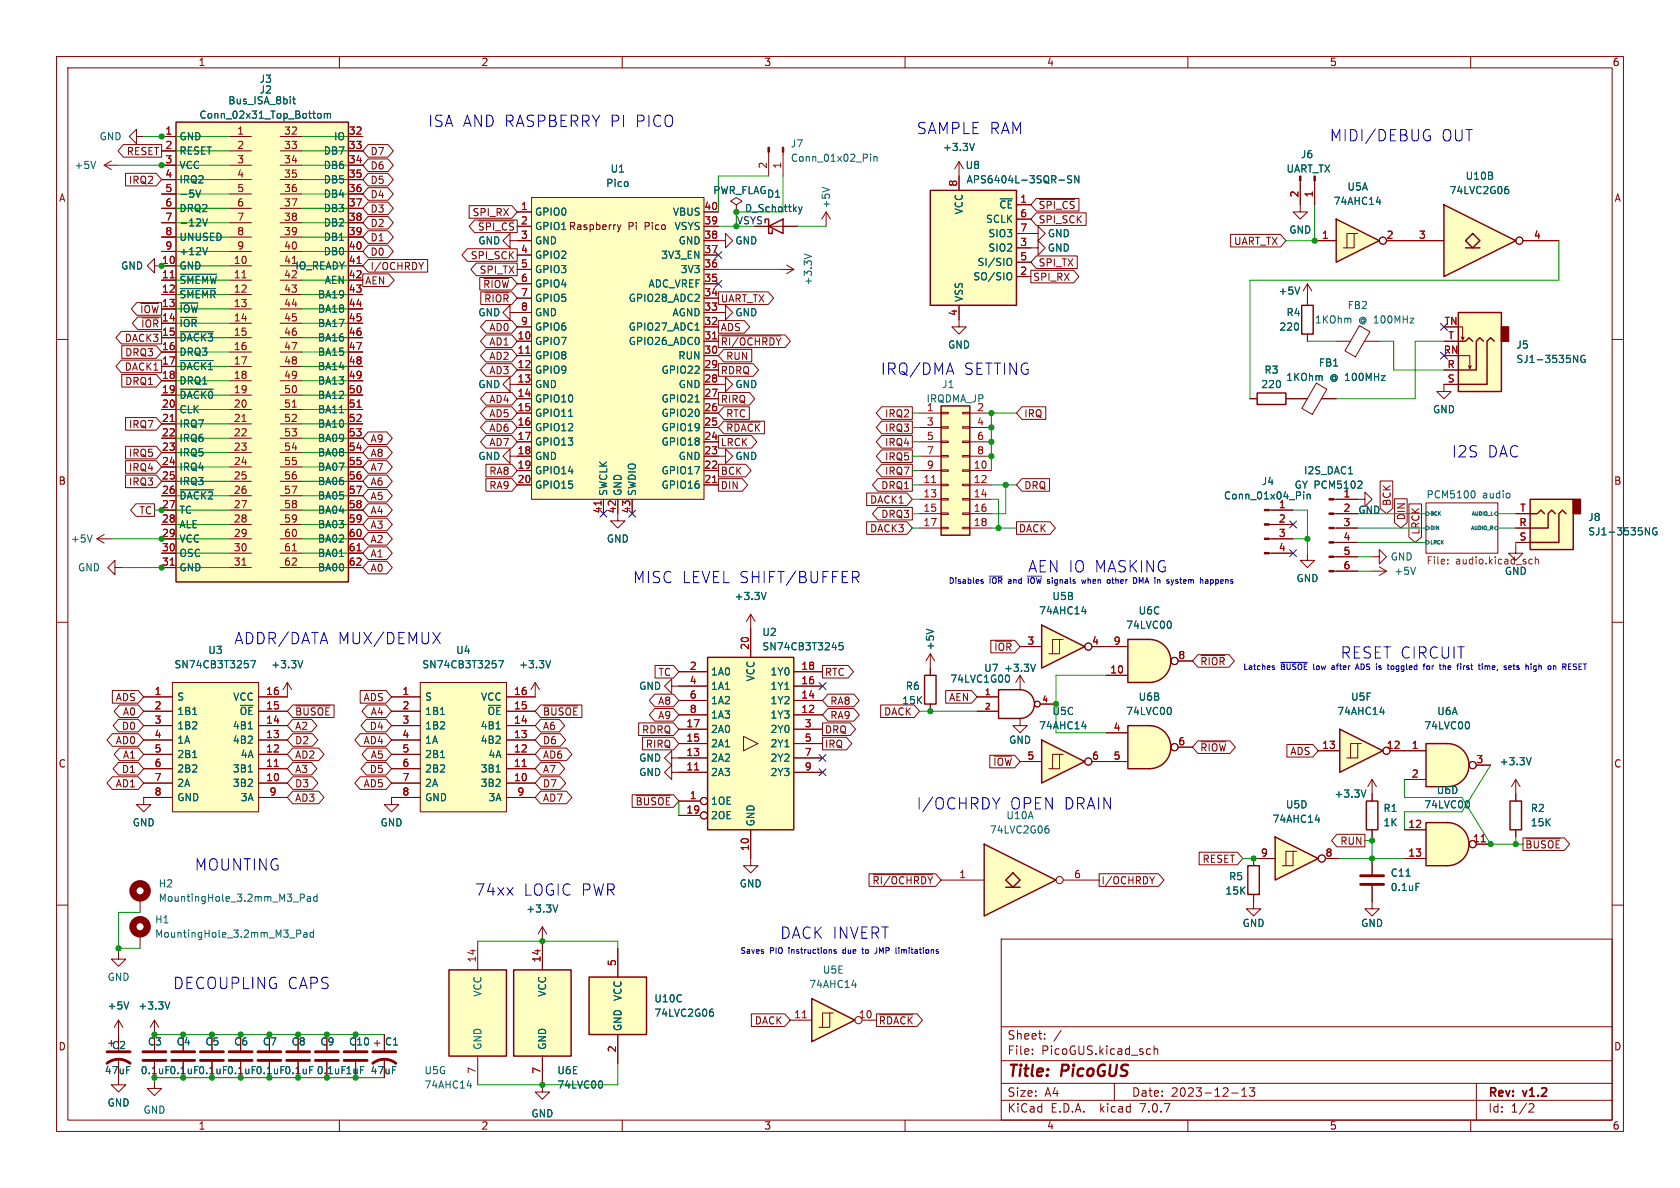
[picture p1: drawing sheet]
<svg xmlns="http://www.w3.org/2000/svg" width="297mm" height="210mm" viewBox="0 0 297 210" stroke-linecap="round" stroke-linejoin="round" font-family="sans-serif">
<defs><g id="words">
<g font-size="2.8" fill="#0000c2">
<text x="75.6" y="22.6">ISA AND RASPBERRY PI PICO</text>
<text x="161.9" y="23.9">SAMPLE RAM</text>
<text x="234.9" y="25.2">MIDI/DEBUG</text>
<text x="254.7" y="25.2">OUT</text>
<text x="155.6" y="66.4">IRQ/DMA</text>
<text x="170.3" y="66.4">SETTING</text>
<text x="256.5" y="81">I2S</text>
<text x="262.9" y="81">DAC</text>
<text x="181.6" y="101.4">AEN IO MASKING</text>
<text x="111.8" y="103.3">MISC LEVEL SHIFT/BUFFER</text>
<text x="41.3" y="114.1">ADDR/DATA</text>
<text x="59.6" y="114.1">MUX/DEMUX</text>
<text x="236.9" y="116.6">RESET CIRCUIT</text>
<text x="161.9" y="143.3">I/OCHRDY</text>
<text x="178.5" y="143.3">OPEN DRAIN</text>
<text x="34.3" y="154.1">MOUNTING</text>
<text x="83.8" y="158.5">74xx</text>
<text x="92.4" y="158.5">LOGIC PWR</text>
<text x="137.8" y="166.1">DACK INVERT</text>
<text x="30.5" y="175">DECOUPLING CAPS</text>
</g>
<g font-size="2.8" fill="#840000">
<text x="178" y="190.9">Title:</text>
<text x="187.7" y="190.9">PicoGUS</text>
</g>
<g font-size="2.1" fill="#840000">
<text x="178" y="184">Sheet:</text>
<text x="178" y="186.7">File:</text>
<text x="184.1" y="186.7">PicoGUS.kicad_sch</text>
<text x="178" y="196.9">KiCad</text>
<text x="178" y="194.1">Size:</text>
<text x="184.7" y="194.1">A4</text>
<text x="185.7" y="196.9">E.D.A.</text>
<text x="194.6" y="196.9">kicad</text>
<text x="200" y="194.1">Date:</text>
<text x="201.8" y="196.9">7.0.7</text>
<text x="207" y="194.1">2023-12-13</text>
<text x="263" y="194.3">Rev:</text>
<text x="263" y="196.9">Id:</text>
<text x="267.1" y="196.9">1/2</text>
<text x="269.4" y="194.3">v1.2</text>
</g>
<g font-size="1.8" fill="#840000">
<text x="35" y="11.9">1</text>
<text x="85" y="11.9">2</text>
<text x="135" y="11.9">3</text>
<text x="185" y="11.9">4</text>
<text x="235" y="11.9">5</text>
<text x="285" y="11.9">6</text>
<text x="22.3" y="27.6">RESET</text>
<text x="65.4" y="27.6">D7</text>
<text x="10.3" y="35.9">A</text>
<text x="22.7" y="32.7">IRQ2</text>
<text x="65.4" y="30.2">D6</text>
<text x="65.4" y="35.2">D4</text>
<text x="65.4" y="32.7">D5</text>
<text x="285.3" y="35.9">A</text>
<text x="65.4" y="40.3">D2</text>
<text x="65.4" y="37.8">D3</text>
<text x="83.4" y="38.4">SPI_RX</text>
<text x="84.4" y="41">~{SPI_CS}</text>
<text x="94.5" y="40.9">GPIO1 Raspberry</text>
<text x="111" y="40.9">Pi</text>
<text x="114.1" y="40.9">Pico</text>
<text x="183.5" y="39.7">SPI_SCK</text>
<text x="183.5" y="37.1">~{SPI_CS}</text>
<text x="65.4" y="47.9">I/OCHRDY</text>
<text x="65.4" y="42.9">D1</text>
<text x="65.4" y="45.4">D0</text>
<text x="83.1" y="46">SPI_SCK</text>
<text x="183.5" y="47.3">SPI_TX</text>
<text x="218.1" y="43.5">UART_TX</text>
<text x="64.5" y="50.5">AEN</text>
<text x="84.7" y="48.6">SPI_TX</text>
<text x="85.3" y="51.1">~{RIOW}</text>
<text x="85.5" y="53.7">~{RIOR}</text>
<text x="127.3" y="53.7">UART_TX</text>
<text x="182.6" y="49.8">SPI_RX</text>
<text x="24.7" y="55.6">~{IOW}</text>
<text x="24.8" y="58.1">~{IOR}</text>
<text x="86.4" y="58.7">AD0</text>
<text x="127.3" y="58.7">ADS</text>
<text x="21.9" y="65.7">DACK1</text>
<text x="21.9" y="60.6">DACK3</text>
<text x="22" y="63.2">DRQ3</text>
<text x="86.4" y="63.8">AD2</text>
<text x="86.4" y="61.3">AD1</text>
<text x="127.3" y="61.3">~{RI/OCHRDY}</text>
<text x="128.3" y="63.8">RUN</text>
<text x="22" y="68.3">DRQ1</text>
<text x="86.4" y="71.4">AD4</text>
<text x="86.4" y="66.4">AD3</text>
<text x="127.3" y="66.4">RDRQ</text>
<text x="127.3" y="71.4">RIRQ</text>
<text x="22.7" y="75.9">IRQ7</text>
<text x="86.4" y="76.5">AD6</text>
<text x="86.4" y="74">AD5</text>
<text x="128.3" y="76.5">~{RDACK}</text>
<text x="128.3" y="74">RTC</text>
<text x="156.4" y="76.5">IRQ3</text>
<text x="156.4" y="74">IRQ2</text>
<text x="181" y="74">IRQ</text>
<text x="22.7" y="81">IRQ5</text>
<text x="22.7" y="83.5">IRQ4</text>
<text x="65.4" y="78.4">A9</text>
<text x="65.4" y="83.5">A7</text>
<text x="65.4" y="81">A8</text>
<text x="86.4" y="79.1">AD7</text>
<text x="127.3" y="79.1">LRCK</text>
<text x="156.4" y="81.6">IRQ5</text>
<text x="156.4" y="79.1">IRQ4</text>
<text x="10.3" y="85.9">B</text>
<text x="22.7" y="86">IRQ3</text>
<text x="65.4" y="86">A6</text>
<text x="65.4" y="88.6">A5</text>
<text x="86.4" y="86.7">RA9</text>
<text x="86.4" y="84.1">RA8</text>
<text x="127.3" y="84.1">BCK</text>
<text x="127.3" y="86.7">DIN</text>
<text x="153.7" y="89.2">DACK1</text>
<text x="155.7" y="86.7">DRQ1</text>
<text x="156.4" y="84.1">IRQ7</text>
<text x="181" y="86.7">DRQ</text>
<text x="246.1" y="89.5" transform="rotate(-90 246.1 89.5)">BCK</text>
<text x="285.3" y="85.9">B</text>
<text x="24.5" y="91.1">TC</text>
<text x="65.4" y="93.7">A3</text>
<text x="65.4" y="91.1">A4</text>
<text x="153.7" y="94.3">DACK3</text>
<text x="155.7" y="91.8">DRQ3</text>
<text x="180" y="94.3">DACK</text>
<text x="248.6" y="92.1" transform="rotate(-90 248.6 92.1)">DIN</text>
<text x="251.1" y="94.6" transform="rotate(-90 251.1 94.6)">LRCK</text>
<text x="65.4" y="96.2">A2</text>
<text x="65.4" y="101.3">A0</text>
<text x="65.4" y="98.7">A1</text>
<text x="116.3" y="119.7">TC</text>
<text x="145.7" y="119.7">RTC</text>
<text x="175.7" y="115.3">~{IOR}</text>
<text x="212.1" y="117.8">~{RIOR}</text>
<text x="20.4" y="124.1">ADS</text>
<text x="64.2" y="124.1">ADS</text>
<text x="116.2" y="124.8">A8</text>
<text x="146.7" y="124.8">RA8</text>
<text x="167.7" y="124.1">AEN</text>
<text x="20.4" y="131.8">AD0</text>
<text x="21.4" y="129.2">D0</text>
<text x="21.6" y="126.7">A0</text>
<text x="52.1" y="126.7">~{BUSOE}</text>
<text x="52.1" y="129.2">A2</text>
<text x="52.1" y="131.8">D2</text>
<text x="64.2" y="131.8">AD4</text>
<text x="65.3" y="129.2">D4</text>
<text x="65.4" y="126.7">A4</text>
<text x="95.9" y="129.2">A6</text>
<text x="95.9" y="126.7">~{BUSOE}</text>
<text x="95.9" y="131.8">D6</text>
<text x="113.4" y="129.9">RDRQ</text>
<text x="116.2" y="127.3">A9</text>
<text x="145.7" y="129.9">DRQ</text>
<text x="146.7" y="127.3">RA9</text>
<text x="156.2" y="126.7">DACK</text>
<text x="10.3" y="135.9">C</text>
<text x="21.4" y="136.8">D1</text>
<text x="21.6" y="134.3">A1</text>
<text x="52.1" y="134.3">AD2</text>
<text x="52.1" y="136.8">A3</text>
<text x="65.3" y="136.8">D5</text>
<text x="65.4" y="134.3">A5</text>
<text x="95.9" y="134.3">AD6</text>
<text x="95.9" y="136.8">A7</text>
<text x="114.1" y="132.4">RIRQ</text>
<text x="145.7" y="132.4">IRQ</text>
<text x="175.5" y="135.6">~{IOW}</text>
<text x="212.1" y="133">~{RIOW}</text>
<text x="228" y="133.7">ADS</text>
<text x="285.3" y="135.9">C</text>
<text x="20.4" y="139.4">AD1</text>
<text x="52.1" y="139.4">D3</text>
<text x="52.1" y="141.9">AD3</text>
<text x="64.2" y="139.4">AD5</text>
<text x="95.9" y="139.4">D7</text>
<text x="95.9" y="141.9">AD7</text>
<text x="112.3" y="142.6">~{BUSOE}</text>
<text x="236.8" y="149.5">RUN</text>
<text x="212.5" y="152.7">RESET</text>
<text x="269.6" y="150.2">~{BUSOE}</text>
<text x="154.1" y="156.5">~{RI/OCHRDY}</text>
<text x="194.6" y="156.5">I/OCHRDY</text>
<text x="10.3" y="185.9">D</text>
<text x="133.3" y="181.3">DACK</text>
<text x="155.3" y="181.3">~{RDACK}</text>
<text x="285.3" y="185.9">D</text>
<text x="35" y="199.9">1</text>
<text x="85" y="199.9">2</text>
<text x="135" y="199.9">3</text>
<text x="185" y="199.9">4</text>
<text x="235" y="199.9">5</text>
<text x="285" y="199.9">6</text>
</g>
<g font-size="1.8" fill="#006464">
<text x="45.8" y="16.7">J2</text>
<text x="45.8" y="14.8">J3</text>
<text x="35.2" y="21.2">Conn_02x31_Top_Bottom</text>
<text x="40.3" y="18.6">Bus_ISA_8bit</text>
<text x="17.5" y="25">GND</text>
<text x="31.6" y="25">GND</text>
<text x="31.6" y="27.5">RESET</text>
<text x="57.1" y="27.5">DB7</text>
<text x="58.9" y="25">IO</text>
<text x="139.7" y="26.3">J7</text>
<text x="139.7" y="28.8">Conn_01x02_Pin</text>
<text x="166.6" y="26.9">+3.3V</text>
<text x="229.9" y="28.2">J6</text>
<text x="13.1" y="30.1">+5V</text>
<text x="31.6" y="30.1">VCC</text>
<text x="31.6" y="32.6">IRQ2</text>
<text x="31.6" y="35.2">-5V</text>
<text x="57.1" y="30.1">DB6</text>
<text x="57.1" y="32.6">DB5</text>
<text x="57.1" y="35.2">DB4</text>
<text x="107.1" y="33.2">Pico</text>
<text x="107.8" y="30.7">U1</text>
<text x="126" y="34.5">PWR_FLAG</text>
<text x="135.5" y="35.2">D1</text>
<text x="170.6" y="30.1">U8</text>
<text x="170.8" y="32.6">APS6404L-3SQR-SN</text>
<text x="227.3" y="30.7">UART_TX</text>
<text x="238.1" y="33.9">U5A</text>
<text x="256.2" y="34.5">74LVC2G06</text>
<text x="259" y="32">U10B</text>
<text x="31.6" y="37.7">DRQ2</text>
<text x="31.6" y="40.2">-12V</text>
<text x="57.1" y="37.7">DB3</text>
<text x="57.1" y="40.2">DB2</text>
<text x="94.5" y="38.3">GPIO0</text>
<text x="94.5" y="40.9">GPIO1</text>
<text x="118.9" y="38.3">VBUS</text>
<text x="119.2" y="40.9">VSYS</text>
<text x="131.6" y="37.7">D_Schottky</text>
<text x="146.9" y="37" transform="rotate(-90 146.9 37)">+5V</text>
<text x="170.4" y="38" transform="rotate(-90 170.4 38)">VCC</text>
<text x="174.2" y="39.6">SCLK</text>
<text x="176.6" y="37.1">~{CE}</text>
<text x="227.8" y="41.5">GND</text>
<text x="235.7" y="36.4">74AHC14</text>
<text x="21.3" y="47.9">GND</text>
<text x="31.6" y="47.9">GND</text>
<text x="31.6" y="42.8">UNUSED</text>
<text x="31.6" y="45.3">+12V</text>
<text x="57.1" y="42.8">DB1</text>
<text x="57.1" y="45.3">DB0</text>
<text x="84.5" y="43.4">GND</text>
<text x="94.5" y="43.4">GND</text>
<text x="94.5" y="45.9">GPIO2</text>
<text x="116.8" y="45.9">3V3_EN</text>
<text x="119.9" y="43.4">GND</text>
<text x="129.9" y="43.4">GND</text>
<text x="172.7" y="47.2">SI/SIO</text>
<text x="174.6" y="44.7">SIO2</text>
<text x="174.6" y="42.1">SIO3</text>
<text x="185.1" y="42.1">GND</text>
<text x="185.1" y="44.7">GND</text>
<text x="31.6" y="50.4">~{SMEMW}</text>
<text x="31.6" y="52.9">~{SMEMR}</text>
<text x="56.1" y="52.9">BA19</text>
<text x="57.3" y="50.4">AEN</text>
<text x="94.5" y="48.5">GPIO3</text>
<text x="94.5" y="51">GPIO4</text>
<text x="94.5" y="53.6">GPIO5</text>
<text x="111" y="53.6">GPIO28_ADC2</text>
<text x="114.6" y="51">ADC_VREF</text>
<text x="120.2" y="48.5">3V3</text>
<text x="143.7" y="50.6" transform="rotate(-90 143.7 50.6)">+3.3V</text>
<text x="170.4" y="53.5" transform="rotate(-90 170.4 53.5)">VSS</text>
<text x="172" y="49.8">SO/SIO</text>
<text x="225.9" y="52.3">+5V</text>
<text x="31.6" y="55.5">~{IOW}</text>
<text x="31.6" y="58">~{IOR}</text>
<text x="56.1" y="55.5">BA18</text>
<text x="56.1" y="58">BA17</text>
<text x="84.5" y="56.1">GND</text>
<text x="94.5" y="56.1">GND</text>
<text x="94.5" y="58.6">GPIO6</text>
<text x="111" y="58.6">GPIO27_ADC1</text>
<text x="118.8" y="56.1">AGND</text>
<text x="129.9" y="56.1">GND</text>
<text x="226.1" y="58.6">220</text>
<text x="227.3" y="56.1">R4</text>
<text x="232.4" y="57.4">1KOhm</text>
<text x="238.1" y="54.8">FB2</text>
<text x="240.2" y="57.4">@ 100MHz</text>
<text x="31.6" y="60.6">~{DACK3}</text>
<text x="31.6" y="63.1">DRQ3</text>
<text x="31.6" y="65.6">~{DACK1}</text>
<text x="56.1" y="60.6">BA16</text>
<text x="56.1" y="63.1">BA15</text>
<text x="56.1" y="65.6">BA14</text>
<text x="94.5" y="61.2">GPIO7</text>
<text x="94.5" y="63.7">GPIO8</text>
<text x="111" y="61.2">GPIO26_ADC0</text>
<text x="119.8" y="63.7">RUN</text>
<text x="167.5" y="61.8">GND</text>
<text x="233.1" y="65">FB1</text>
<text x="268" y="61.8">J5</text>
<text x="268" y="64.4">SJ1-3535NG</text>
<text x="31.6" y="68.2">DRQ1</text>
<text x="31.6" y="70.7">~{DACK0}</text>
<text x="56.1" y="68.2">BA13</text>
<text x="56.1" y="70.7">BA12</text>
<text x="84.5" y="68.8">GND</text>
<text x="94.5" y="66.3">GPIO9</text>
<text x="94.5" y="68.8">GND</text>
<text x="94.5" y="71.3">GPIO10</text>
<text x="116.9" y="71.3">GPIO21</text>
<text x="116.9" y="66.3">GPIO22</text>
<text x="119.9" y="68.8">GND</text>
<text x="129.9" y="68.8">GND</text>
<text x="163.7" y="71.3">IRQDMA_JP</text>
<text x="166.4" y="68.8">J1</text>
<text x="222.9" y="68.8">220</text>
<text x="223.4" y="66.3">R3</text>
<text x="227.3" y="67.5">1KOhm</text>
<text x="235.1" y="67.5">@ 100MHz</text>
<text x="31.6" y="73.3">CLK</text>
<text x="31.6" y="75.8">IRQ7</text>
<text x="56.1" y="73.3">BA11</text>
<text x="56.1" y="75.8">BA10</text>
<text x="94.5" y="73.9">GPIO11</text>
<text x="94.5" y="76.4">GPIO12</text>
<text x="116.9" y="76.4">GPIO19</text>
<text x="116.9" y="73.9">GPIO20</text>
<text x="172.6" y="72.8">2</text>
<text x="253.2" y="73.3">GND</text>
<text x="31.6" y="78.3">IRQ6</text>
<text x="31.6" y="80.9">IRQ5</text>
<text x="31.6" y="83.4">IRQ4</text>
<text x="56.1" y="78.3">BA09</text>
<text x="56.1" y="80.9">BA08</text>
<text x="56.1" y="83.4">BA07</text>
<text x="84.5" y="81.5">GND</text>
<text x="94.5" y="79">GPIO13</text>
<text x="94.5" y="81.5">GND</text>
<text x="116.9" y="79">GPIO18</text>
<text x="119.9" y="81.5">GND</text>
<text x="129.9" y="81.5">GND</text>
<text x="31.6" y="86">IRQ3</text>
<text x="31.6" y="88.5">~{DACK2}</text>
<text x="56.1" y="86">BA06</text>
<text x="56.1" y="88.5">BA05</text>
<text x="94.5" y="84">GPIO14</text>
<text x="94.5" y="86.6">GPIO15</text>
<text x="107.5" y="87.8" transform="rotate(-90 107.5 87.8)">SWCLK</text>
<text x="110.1" y="87.8" transform="rotate(-90 110.1 87.8)">GND</text>
<text x="112.6" y="87.8" transform="rotate(-90 112.6 87.8)">SWDIO</text>
<text x="116.9" y="86.6">GPIO16</text>
<text x="116.9" y="84">GPIO17</text>
<text x="216.3" y="88.5">Conn_01x04_Pin</text>
<text x="223" y="86">J4</text>
<text x="228.8" y="86.6">GY PCM5102</text>
<text x="230.4" y="84">I2S_DAC1</text>
<text x="252.1" y="88.2">PCM5100</text>
<text x="262.1" y="88.2">audio</text>
<text x="31.6" y="91">TC</text>
<text x="31.6" y="93.6">ALE</text>
<text x="56.1" y="91">BA04</text>
<text x="56.1" y="93.6">BA03</text>
<text x="240" y="91">GND</text>
<text x="280.7" y="92.3">J8</text>
<text x="280.7" y="94.8">SJ1-3535NG</text>
<text x="12.4" y="96.1">+5V</text>
<text x="13.7" y="101.2">GND</text>
<text x="31.6" y="96.1">VCC</text>
<text x="31.6" y="98.7">OSC</text>
<text x="31.6" y="101.2">GND</text>
<text x="56.1" y="96.1">BA02</text>
<text x="56.1" y="98.7">BA01</text>
<text x="56.1" y="101.2">BA00</text>
<text x="107.2" y="96.1">GND</text>
<text x="245.8" y="99.3">GND</text>
<text x="246.4" y="101.8">+5V</text>
<text x="265.9" y="101.8">GND</text>
<text x="129.8" y="106.3">+3.3V</text>
<text x="186" y="106.3">U5B</text>
<text x="229.1" y="103.1">GND</text>
<text x="134.7" y="112.6">U2</text>
<text x="183.6" y="108.8">74AHC14</text>
<text x="199" y="111.4">74LVC00</text>
<text x="201.2" y="108.8">U6C</text>
<text x="30.7" y="118.3">SN74CB3T3257</text>
<text x="36.7" y="115.8">U3</text>
<text x="47.9" y="118.3">+3.3V</text>
<text x="74.6" y="118.3">SN74CB3T3257</text>
<text x="80.5" y="115.8">U4</text>
<text x="91.7" y="118.3">+3.3V</text>
<text x="125.6" y="119.6">1A0</text>
<text x="134.7" y="115.2">SN74CB3T3245</text>
<text x="136.1" y="119.6">1Y0</text>
<text x="165.3" y="115.1" transform="rotate(-90 165.3 115.1)">+5V</text>
<text x="173.9" y="119">U7</text>
<text x="177.4" y="119">+3.3V</text>
<text x="31.2" y="124.1">S</text>
<text x="41.1" y="124.1">VCC</text>
<text x="75.1" y="124.1">S</text>
<text x="84.9" y="124.1">VCC</text>
<text x="112.9" y="122.1">GND</text>
<text x="125.6" y="122.1">1A1</text>
<text x="125.6" y="124.7">1A2</text>
<text x="133.6" y="120.5" transform="rotate(-90 133.6 120.5)">VCC</text>
<text x="136.1" y="124.7">1Y2</text>
<text x="136.1" y="122.1">1Y1</text>
<text x="159.4" y="124.7">15K</text>
<text x="160" y="122.1">R6</text>
<text x="167.9" y="120.9">74LVC1G00</text>
<text x="201.2" y="124.1">U6B</text>
<text x="238.7" y="124.1">U5F</text>
<text x="31.2" y="126.6">1B1</text>
<text x="31.2" y="129.1">1B2</text>
<text x="31.2" y="131.7">1A</text>
<text x="41.1" y="131.7">4B2</text>
<text x="41.1" y="129.1">4B1</text>
<text x="42.3" y="126.6">~{OE}</text>
<text x="75.1" y="126.6">1B1</text>
<text x="75.1" y="129.1">1B2</text>
<text x="75.1" y="131.7">1A</text>
<text x="84.9" y="131.7">4B2</text>
<text x="84.9" y="129.1">4B1</text>
<text x="86.1" y="126.6">~{OE}</text>
<text x="125.6" y="129.8">2A0</text>
<text x="125.6" y="127.2">1A3</text>
<text x="136.1" y="127.2">1Y3</text>
<text x="136.1" y="129.8">2Y0</text>
<text x="178.3" y="131.7">GND</text>
<text x="183.6" y="129.1">74AHC14</text>
<text x="186" y="126.6">U5C</text>
<text x="199" y="126.6">74LVC00</text>
<text x="236.3" y="126.6">74AHC14</text>
<text x="251.7" y="129.1">74LVC00</text>
<text x="254" y="126.6">U6A</text>
<text x="31.2" y="134.2">2B1</text>
<text x="31.2" y="136.8">2B2</text>
<text x="41.1" y="136.8">3B1</text>
<text x="42.5" y="134.2">4A</text>
<text x="75.1" y="134.2">2B1</text>
<text x="75.1" y="136.8">2B2</text>
<text x="84.9" y="136.8">3B1</text>
<text x="86.3" y="134.2">4A</text>
<text x="112.9" y="134.8">GND</text>
<text x="112.9" y="137.4">GND</text>
<text x="125.6" y="137.4">2A3</text>
<text x="125.6" y="134.8">2A2</text>
<text x="125.6" y="132.3">2A1</text>
<text x="136.1" y="132.3">2Y1</text>
<text x="136.1" y="134.8">2Y2</text>
<text x="136.1" y="137.4">2Y3</text>
<text x="265" y="135.5">+3.3V</text>
<text x="31.2" y="139.3">2A</text>
<text x="31.2" y="141.8">GND</text>
<text x="41.1" y="139.3">3B2</text>
<text x="42.5" y="141.8">3A</text>
<text x="75.1" y="139.3">2A</text>
<text x="75.1" y="141.8">GND</text>
<text x="84.9" y="139.3">3B2</text>
<text x="86.3" y="141.8">3A</text>
<text x="125.6" y="142.5">1OE</text>
<text x="227.2" y="143.1">U5D</text>
<text x="235.8" y="141.2">+3.3V</text>
<text x="244.5" y="143.7">R1</text>
<text x="251.7" y="143.1">74LVC00</text>
<text x="253.9" y="140.6">U6D</text>
<text x="270.5" y="143.7">R2</text>
<text x="23.4" y="146.3">GND</text>
<text x="67.2" y="146.3">GND</text>
<text x="125.6" y="145">2OE</text>
<text x="133.6" y="146.2" transform="rotate(-90 133.6 146.2)">GND</text>
<text x="174.9" y="147.5">74LVC2G06</text>
<text x="177.8" y="145">U10A</text>
<text x="224.9" y="145.6">74AHC14</text>
<text x="244.5" y="146.3">1K</text>
<text x="270.5" y="146.3">15K</text>
<text x="217.2" y="155.8">R5</text>
<text x="245.8" y="155.2">C11</text>
<text x="27.9" y="159.6">MountingHole_3.2mm_M3_Pad</text>
<text x="27.9" y="157.1">H2</text>
<text x="92.9" y="161.5">+3.3V</text>
<text x="130.7" y="157.1">GND</text>
<text x="216.5" y="158.3">15K</text>
<text x="245.8" y="157.7">0.1uF</text>
<text x="27.3" y="166">MountingHole_3.2mm_M3_Pad</text>
<text x="27.3" y="163.4">H1</text>
<text x="219.6" y="164.1">GND</text>
<text x="240.5" y="164.1">GND</text>
<text x="18.9" y="173.6">GND</text>
<text x="145.4" y="172.3">U5E</text>
<text x="18.9" y="178.7">+5V</text>
<text x="24.4" y="178.7">+3.3V</text>
<text x="85.3" y="176.3" transform="rotate(-90 85.3 176.3)">VCC</text>
<text x="96.7" y="176.3" transform="rotate(-90 96.7 176.3)">VCC</text>
<text x="110.1" y="177.1" transform="rotate(-90 110.1 177.1)">VCC</text>
<text x="115.6" y="177.4">U10C</text>
<text x="115.6" y="179.9">74LVC2G06</text>
<text x="143" y="174.9">74AHC14</text>
<text x="19.7" y="185.6">C2</text>
<text x="26" y="185">C3</text>
<text x="31.1" y="185">C4</text>
<text x="36.2" y="185">C5</text>
<text x="41.3" y="185">C6</text>
<text x="46.4" y="185">C7</text>
<text x="51.4" y="185">C8</text>
<text x="56.5" y="185">C9</text>
<text x="61.6" y="185">C10</text>
<text x="68" y="185">C1</text>
<text x="85.3" y="185.7" transform="rotate(-90 85.3 185.7)">GND</text>
<text x="96.7" y="185.7" transform="rotate(-90 96.7 185.7)">GND</text>
<text x="110.1" y="182.4" transform="rotate(-90 110.1 182.4)">GND</text>
<text x="18.4" y="190.1">47uF</text>
<text x="24.8" y="190.1">0.1uF 0.1uF 0.1uF 0.1uF 0.1uF 0.1uF 0.1uF 1uF</text>
<text x="65.4" y="190.1">47uF</text>
<text x="74.9" y="190.1">U5G</text>
<text x="98.4" y="190.1">U6E</text>
<text x="18.9" y="195.8">GND</text>
<text x="25.3" y="197.1">GND</text>
<text x="74.9" y="192.6">74AHC14</text>
<text x="93.8" y="197.7">GND</text>
<text x="98.4" y="192.6">74LVC00</text>
</g>
<g font-size="1.8" fill="#a90000">
<text x="29.1" y="23.9">1</text>
<text x="41.8" y="23.9">1</text>
<text x="50.1" y="23.9">32</text>
<text x="61.6" y="23.9">32</text>
<text x="29.1" y="26.4">2</text>
<text x="29.1" y="29">3</text>
<text x="41.8" y="26.4">2</text>
<text x="41.8" y="29">3</text>
<text x="50.1" y="26.4">33</text>
<text x="50.1" y="29">34</text>
<text x="61.6" y="26.4">33</text>
<text x="61.6" y="29">34</text>
<text x="135.6" y="29.9" transform="rotate(-90 135.6 29.9)">2</text>
<text x="138.2" y="29.9" transform="rotate(-90 138.2 29.9)">1</text>
<text x="29.1" y="31.5">4</text>
<text x="29.1" y="34">5</text>
<text x="41.8" y="31.5">4</text>
<text x="41.8" y="34">5</text>
<text x="50.1" y="31.5">35</text>
<text x="50.1" y="34">36</text>
<text x="61.6" y="31.5">35</text>
<text x="61.6" y="34">36</text>
<text x="169.3" y="33.1" transform="rotate(-90 169.3 33.1)">8</text>
<text x="180.3" y="35.9">1</text>
<text x="229.6" y="35" transform="rotate(-90 229.6 35)">2</text>
<text x="232.2" y="35" transform="rotate(-90 232.2 35)">1</text>
<text x="29.1" y="36.6">6</text>
<text x="29.1" y="39.1">7</text>
<text x="29.1" y="41.7">8</text>
<text x="41.8" y="36.6">6</text>
<text x="41.8" y="39.1">7</text>
<text x="41.8" y="41.7">8</text>
<text x="50.1" y="36.6">37</text>
<text x="50.1" y="39.1">38</text>
<text x="50.1" y="41.7">39</text>
<text x="61.6" y="36.6">37</text>
<text x="61.6" y="39.1">38</text>
<text x="61.6" y="41.7">39</text>
<text x="92" y="37.2">1</text>
<text x="92" y="39.8">2</text>
<text x="124.4" y="39.8">39</text>
<text x="124.4" y="37.2">40</text>
<text x="180.3" y="38.5">6</text>
<text x="180.3" y="41">7</text>
<text x="28.5" y="46.7">10</text>
<text x="29.1" y="44.2">9</text>
<text x="41.2" y="46.7">10</text>
<text x="41.8" y="44.2">9</text>
<text x="50.1" y="44.2">40</text>
<text x="50.1" y="46.7">41</text>
<text x="52.1" y="47.9">IO_READY</text>
<text x="61.6" y="44.2">40</text>
<text x="61.6" y="46.7">41</text>
<text x="92" y="42.3">3</text>
<text x="92" y="44.8">4</text>
<text x="92" y="47.4">5</text>
<text x="124.4" y="47.4">36</text>
<text x="124.4" y="44.8">37</text>
<text x="124.4" y="42.3">38</text>
<text x="180.3" y="43.6">3</text>
<text x="180.3" y="46.1">5</text>
<text x="233.6" y="42.3">1</text>
<text x="245" y="42.3">2</text>
<text x="250.8" y="42.3">3</text>
<text x="271.1" y="42.3">4</text>
<text x="28.5" y="49.3">11</text>
<text x="28.5" y="51.8">12</text>
<text x="41.2" y="49.3">11</text>
<text x="41.2" y="51.8">12</text>
<text x="50.1" y="49.3">42</text>
<text x="50.1" y="51.8">43</text>
<text x="61.6" y="49.3">42</text>
<text x="61.6" y="51.8">43</text>
<text x="92" y="49.9">6</text>
<text x="92" y="52.5">7</text>
<text x="124.4" y="52.5">34</text>
<text x="124.4" y="49.9">35</text>
<text x="180.3" y="48.6">2</text>
<text x="28.5" y="54.4">13</text>
<text x="28.5" y="56.9">14</text>
<text x="28.5" y="59.4">15</text>
<text x="41.2" y="54.4">13</text>
<text x="41.2" y="56.9">14</text>
<text x="41.2" y="59.4">15</text>
<text x="50.1" y="54.4">44</text>
<text x="50.1" y="56.9">45</text>
<text x="50.1" y="59.4">46</text>
<text x="61.6" y="54.4">44</text>
<text x="61.6" y="56.9">45</text>
<text x="61.6" y="59.4">46</text>
<text x="92" y="55">8</text>
<text x="92" y="57.5">9</text>
<text x="124.4" y="57.5">32</text>
<text x="124.4" y="55">33</text>
<text x="169.3" y="56" transform="rotate(-90 169.3 56)">4</text>
<text x="255.3" y="57.5">TN</text>
<text x="28.5" y="62">16</text>
<text x="28.5" y="64.5">17</text>
<text x="41.2" y="62">16</text>
<text x="41.2" y="64.5">17</text>
<text x="50.1" y="62">47</text>
<text x="50.1" y="64.5">48</text>
<text x="61.6" y="62">47</text>
<text x="61.6" y="64.5">48</text>
<text x="91.4" y="60.1">10</text>
<text x="91.4" y="62.6">11</text>
<text x="91.4" y="65.2">12</text>
<text x="124.4" y="65.2">29</text>
<text x="124.4" y="62.6">30</text>
<text x="124.4" y="60.1">31</text>
<text x="255.1" y="62.6">RN</text>
<text x="255.8" y="65.2">R</text>
<text x="256" y="60.1">T</text>
<text x="28.5" y="67.1">18</text>
<text x="28.5" y="69.6">19</text>
<text x="41.2" y="67.1">18</text>
<text x="41.2" y="69.6">19</text>
<text x="50.1" y="67.1">49</text>
<text x="50.1" y="69.6">50</text>
<text x="61.6" y="67.1">49</text>
<text x="61.6" y="69.6">50</text>
<text x="91.4" y="67.7">13</text>
<text x="91.4" y="70.2">14</text>
<text x="124.4" y="70.2">27</text>
<text x="124.4" y="67.7">28</text>
<text x="255.8" y="67.7">S</text>
<text x="28.5" y="72.1">20</text>
<text x="28.5" y="74.7">21</text>
<text x="28.5" y="77.2">22</text>
<text x="41.2" y="72.1">20</text>
<text x="41.2" y="74.7">21</text>
<text x="41.2" y="77.2">22</text>
<text x="50.1" y="72.1">51</text>
<text x="50.1" y="74.7">52</text>
<text x="50.1" y="77.2">53</text>
<text x="61.6" y="72.1">51</text>
<text x="61.6" y="74.7">52</text>
<text x="61.6" y="77.2">53</text>
<text x="91.4" y="72.8">15</text>
<text x="91.4" y="75.3">16</text>
<text x="91.4" y="77.9">17</text>
<text x="124.4" y="77.9">24</text>
<text x="124.4" y="75.3">25</text>
<text x="124.4" y="72.8">26</text>
<text x="163.8" y="72.8">1</text>
<text x="163.8" y="75.3">3</text>
<text x="163.8" y="77.9">5</text>
<text x="172.6" y="75.3">4</text>
<text x="172.6" y="77.9">6</text>
<text x="28.5" y="79.8">23</text>
<text x="28.5" y="82.3">24</text>
<text x="41.2" y="79.8">23</text>
<text x="41.2" y="82.3">24</text>
<text x="50.1" y="79.8">54</text>
<text x="50.1" y="82.3">55</text>
<text x="61.6" y="79.8">54</text>
<text x="61.6" y="82.3">55</text>
<text x="91.4" y="80.4">18</text>
<text x="91.4" y="82.9">19</text>
<text x="124.4" y="82.9">22</text>
<text x="124.4" y="80.4">23</text>
<text x="163.8" y="80.4">7</text>
<text x="163.8" y="82.9">9</text>
<text x="172" y="82.9">10</text>
<text x="172.6" y="80.4">8</text>
<text x="28.5" y="84.8">25</text>
<text x="28.5" y="87.4">26</text>
<text x="28.5" y="89.9">27</text>
<text x="41.2" y="84.8">25</text>
<text x="41.2" y="87.4">26</text>
<text x="41.2" y="89.9">27</text>
<text x="50.1" y="84.8">56</text>
<text x="50.1" y="87.4">57</text>
<text x="50.1" y="89.9">58</text>
<text x="61.6" y="84.8">56</text>
<text x="61.6" y="87.4">57</text>
<text x="61.6" y="89.9">58</text>
<text x="91.4" y="85.5">20</text>
<text x="124.4" y="85.5">21</text>
<text x="163.2" y="85.5">11</text>
<text x="163.2" y="88">13</text>
<text x="172" y="85.5">12</text>
<text x="172" y="88">14</text>
<text x="226" y="89.9">1</text>
<text x="237.4" y="88">1</text>
<text x="28.5" y="92.5">28</text>
<text x="28.5" y="95">29</text>
<text x="41.2" y="92.5">28</text>
<text x="41.2" y="95">29</text>
<text x="50.1" y="92.5">59</text>
<text x="50.1" y="95">60</text>
<text x="61.6" y="92.5">59</text>
<text x="61.6" y="95">60</text>
<text x="106.4" y="90.8" transform="rotate(-90 106.4 90.8)">41</text>
<text x="109" y="90.8" transform="rotate(-90 109 90.8)">42</text>
<text x="111.5" y="90.8" transform="rotate(-90 111.5 90.8)">43</text>
<text x="163.2" y="90.6">15</text>
<text x="163.2" y="93.1">17</text>
<text x="172" y="90.6">16</text>
<text x="172" y="93.1">18</text>
<text x="226" y="92.5">2</text>
<text x="226" y="95">3</text>
<text x="237.4" y="90.6">2</text>
<text x="237.4" y="93.1">3</text>
<text x="237.4" y="95.6">4</text>
<text x="268.5" y="93.1">R</text>
<text x="268.5" y="95.6">S</text>
<text x="268.7" y="90.6">T</text>
<text x="28.5" y="97.5">30</text>
<text x="28.5" y="100.1">31</text>
<text x="41.2" y="97.5">30</text>
<text x="41.2" y="100.1">31</text>
<text x="50.1" y="97.5">61</text>
<text x="50.1" y="100.1">62</text>
<text x="61.6" y="97.5">61</text>
<text x="61.6" y="100.1">62</text>
<text x="226" y="97.5">4</text>
<text x="237.4" y="98.2">5</text>
<text x="237.4" y="100.7">6</text>
<text x="121.8" y="118.5">2</text>
<text x="132.5" y="115" transform="rotate(-90 132.5 115)">20</text>
<text x="141.6" y="118.5">18</text>
<text x="181.5" y="114">3</text>
<text x="193" y="114">4</text>
<text x="196.2" y="119.1">10</text>
<text x="196.8" y="114">9</text>
<text x="208.2" y="116.6">8</text>
<text x="27.2" y="122.9">1</text>
<text x="27.2" y="125.5">2</text>
<text x="46.9" y="125.5">15</text>
<text x="46.9" y="122.9">16</text>
<text x="71" y="122.9">1</text>
<text x="71" y="125.5">2</text>
<text x="90.8" y="125.5">15</text>
<text x="90.8" y="122.9">16</text>
<text x="121.8" y="121">4</text>
<text x="121.8" y="123.6">6</text>
<text x="141.6" y="123.6">14</text>
<text x="141.6" y="121">16</text>
<text x="27.2" y="128">3</text>
<text x="27.2" y="130.6">4</text>
<text x="46.9" y="130.6">13</text>
<text x="46.9" y="128">14</text>
<text x="71" y="128">3</text>
<text x="71" y="130.6">4</text>
<text x="90.8" y="130.6">13</text>
<text x="90.8" y="128">14</text>
<text x="121.2" y="131.2">15</text>
<text x="121.2" y="128.7">17</text>
<text x="121.8" y="126.1">8</text>
<text x="141.6" y="126.1">12</text>
<text x="142.2" y="128.7">3</text>
<text x="142.2" y="131.2">5</text>
<text x="196.8" y="129.3">4</text>
<text x="208.2" y="131.8">6</text>
<text x="27.2" y="133.1">5</text>
<text x="27.2" y="135.6">6</text>
<text x="46.9" y="135.6">11</text>
<text x="46.9" y="133.1">12</text>
<text x="71" y="133.1">5</text>
<text x="71" y="135.6">6</text>
<text x="90.8" y="135.6">11</text>
<text x="90.8" y="133.1">12</text>
<text x="121.2" y="136.3">11</text>
<text x="121.2" y="133.7">13</text>
<text x="142.2" y="133.7">7</text>
<text x="142.2" y="136.3">9</text>
<text x="181.5" y="134.4">5</text>
<text x="193" y="134.4">6</text>
<text x="196.8" y="134.4">5</text>
<text x="233.6" y="132.5">13</text>
<text x="245.1" y="132.5">12</text>
<text x="249.5" y="132.5">1</text>
<text x="249.5" y="137.5">2</text>
<text x="260.9" y="135">3</text>
<text x="27.2" y="138.2">7</text>
<text x="27.2" y="140.7">8</text>
<text x="46.9" y="138.2">10</text>
<text x="47.6" y="140.7">9</text>
<text x="71" y="138.2">7</text>
<text x="71" y="140.7">8</text>
<text x="90.8" y="138.2">10</text>
<text x="91.4" y="140.7">9</text>
<text x="121.2" y="143.9">19</text>
<text x="121.8" y="141.4">1</text>
<text x="248.9" y="146.4">12</text>
<text x="260.3" y="149">11</text>
<text x="132.5" y="150.5" transform="rotate(-90 132.5 150.5)">10</text>
<text x="169.5" y="155.3">1</text>
<text x="189.8" y="155.3">6</text>
<text x="222.8" y="151.5">9</text>
<text x="234.2" y="151.5">8</text>
<text x="248.9" y="151.5">13</text>
<text x="84.2" y="170.2" transform="rotate(-90 84.2 170.2)">14</text>
<text x="95.6" y="170.2" transform="rotate(-90 95.6 170.2)">14</text>
<text x="109" y="170.9" transform="rotate(-90 109 170.9)">5</text>
<text x="140.3" y="180.1">11</text>
<text x="151.7" y="180.1">10</text>
<text x="84.2" y="189.9" transform="rotate(-90 84.2 189.9)">7</text>
<text x="95.6" y="189.9" transform="rotate(-90 95.6 189.9)">7</text>
<text x="109" y="186.1" transform="rotate(-90 109 186.1)">2</text>
</g>
<text font-size="1.8" fill="#0f0f0f" x="130.2" y="39.7">VSYS</text>
<g font-size="1.8" fill="#725600">
<text x="252.1" y="100.1">File:</text>
<text x="257.3" y="100.1">audio.kicad_sch</text>
</g>
<g font-size="1.4" fill="#0000c2">
<text x="167.6" y="103.3">Disables</text>
<text x="174.9" y="103.3">~{IOR}</text>
<text x="178.5" y="103.3">and</text>
<text x="182.2" y="103.3">~{IOW}</text>
<text x="185.9" y="103.3">signals</text>
<text x="192.3" y="103.3">when</text>
<text x="197" y="103.3">other</text>
<text x="201.9" y="103.3">DMA in</text>
<text x="208.3" y="103.3">system</text>
<text x="214.5" y="103.3">happens</text>
<text x="219.7" y="118.5">Latches</text>
<text x="226.4" y="118.5">~{BUSOE}</text>
<text x="232.4" y="118.5">low</text>
<text x="235.9" y="118.5">after</text>
<text x="240.5" y="118.5">ADS is</text>
<text x="246.6" y="118.5">toggled</text>
<text x="253.2" y="118.5">for</text>
<text x="256.3" y="118.5">the</text>
<text x="259.6" y="118.5">first</text>
<text x="263.7" y="118.5">time,</text>
<text x="268.4" y="118.5">sets</text>
<text x="272.5" y="118.5">high</text>
<text x="276.7" y="118.5">on</text>
<text x="130.8" y="168.7">Saves</text>
<text x="136.1" y="168.7">PIO</text>
<text x="139.7" y="168.7">instructions</text>
<text x="149.5" y="168.7">due</text>
<text x="153.2" y="168.7">to</text>
<text x="155.7" y="168.7">JMP</text>
<text x="159.6" y="168.7">limitations</text>
</g>
<g font-size="1.4" fill="#a90000">
<text x="174" y="122.9">1</text>
<text x="174" y="125.5">2</text>
<text x="184.2" y="124.2">4</text>
</g>
<g font-size=".9" fill="#006464">
<text x="252.8" y="91.4">BCK</text>
<text x="252.8" y="93.9">DIN</text>
<text x="259.8" y="93.9">AUDIO_R</text>
<text x="260" y="91.4">AUDIO_L</text>
<text x="252.8" y="96.4">LRCK</text>
</g>
</g></defs>
<g fill="none" stroke="#840000" stroke-width=".18">
<path d="M10 10h277v190h-277zM12 12h273v186h-273zM60 10v2M110 10v2M160 10v2M210 10v2M260 10v2M18.4 29.2l1.3 .8M18.4 29.2h2.6M19.7 28.4l-1.3 .8M24.1 24.1v-1.2l-1.2 1.2 1.2 1.3v-1.3h1.3M28.6 29.2h2.5"/>
<path d="M28.6 24.1h2.5M28.6 26.7h2.5M28.6 31.8h2.5M28.6 34.3h2.5M28.6 36.8h2.5M28.6 39.4h2.5M40.6 29.2h3.8M40.6 24.1h3.8M40.6 26.7h3.8M40.6 31.8h3.8M40.6 34.3h3.8M40.6 36.8h3.8"/>
<path d="M40.6 39.4h3.8M44.4 39.2h1.3v.3h-1.3zM44.4 36.7h1.3v.3h-1.3zM44.4 34.2h1.3v.2h-1.3zM44.4 31.6h1.3v.3h-1.3zM44.4 29.1h1.3v.2h-1.3zM44.4 26.5h1.3v.3h-1.3zM44.4 24h1.3v.3h-1.3zM48.3 39.2h1.2v.3h-1.2zM48.3 36.7h1.2v.3h-1.2zM48.3 34.2h1.2v.2h-1.2zM48.3 31.6h1.2v.3h-1.2z"/>
<path d="M48.3 29.1h1.2v.2h-1.2zM48.3 26.5h1.2v.3h-1.2zM48.3 24h1.2v.3h-1.2zM49.5 29.2h3.8M49.5 24.1h3.8M49.5 26.7h3.8M49.5 31.8h3.8M49.5 34.3h3.8M49.5 36.8h3.8M49.5 39.4h3.8M61.6 29.2h2.5M61.6 24.1h2.5"/>
<path d="M61.6 26.7h2.5M61.6 31.8h2.5M61.6 34.3h2.5M61.6 36.8h2.5M61.6 39.4h2.5M91.4 37.5h2.6M94 34.9h30.5v53.4h-30.5zM109.2 39.7l.3 .9M109.8 39.7l-.3 .9M124.5 37.5h2.5M130.2 36.2l1-.6-1-.7-1 .7 1 .6v1.3M130.2 37.5h.1"/>
<path d="M146 37.5l-.7 1.2M146 37.5v2.5M146 37.5l.8 1.2M10 60h2M27.3 47v-1.3l-1.3 1.3 1.3 1.3v-1.3h3.8M28.6 49.5h2.5M28.6 52.1h2.5M28.6 54.6h2.5M28.6 57.2h2.5M28.6 59.7h2.5M28.6 41.9h2.5M28.6 44.5h2.5"/>
<path d="M40.6 47h3.8M40.6 49.5h3.8M40.6 52.1h3.8M40.6 54.6h3.8M40.6 57.2h3.8M40.6 59.7h3.8M40.6 41.9h3.8M40.6 44.5h3.8M44.4 59.6h1.3v.2h-1.3zM44.4 57h1.3v.3h-1.3zM44.4 54.5h1.3v.2h-1.3zM44.4 51.9h1.3v.3h-1.3z"/>
<path d="M44.4 49.4h1.3v.3h-1.3zM44.4 46.9h1.3v.2h-1.3zM44.4 44.3h1.3v.3h-1.3zM44.4 41.8h1.3v.2h-1.3zM48.3 59.6h1.2v.2h-1.2zM48.3 57h1.2v.3h-1.2zM48.3 54.5h1.2v.2h-1.2zM48.3 51.9h1.2v.3h-1.2zM48.3 49.4h1.2v.3h-1.2zM48.3 46.9h1.2v.2h-1.2zM48.3 44.3h1.2v.3h-1.2zM48.3 41.8h1.2v.2h-1.2z"/>
<path d="M49.5 47h3.8M49.5 49.5h3.8M49.5 52.1h3.8M49.5 54.6h3.8M49.5 57.2h3.8M49.5 59.7h3.8M49.5 41.9h3.8M49.5 44.5h3.8M61.6 47h2.5M61.6 49.5h2.5M61.6 52.1h2.5M61.6 54.6h2.5"/>
<path d="M61.6 57.2h2.5M61.6 59.7h2.5M61.6 41.9h2.5M61.6 44.5h2.5M90.2 42.5v-1.2l-1.3 1.2 1.3 1.3v-1.3h3.8M90.2 55.2v-1.2l-1.3 1.2 1.3 1.3v-1.3h3.8M91.4 40h2.6M91.4 57.8h2.6M91.4 52.7h2.6M91.4 50.2h2.6M91.4 47.6h2.6M91.4 45.1h2.6"/>
<path d="M109.5 40.6l-.3 .4M124.5 42.5h3.8v-1.2l1.2 1.2-1.2 1.3v-1.3M124.5 55.2h3.8v-1.2l1.2 1.2-1.2 1.3v-1.3M124.5 40h2.5M124.5 57.8h2.5M124.5 52.7h2.5M124.5 50.2h2.5M124.5 47.6h2.5M124.5 45.1h2.5M133.3 40h7.7M137.8 47.6h2.5M139.1 46.9l1.2 .7"/>
<path d="M140.3 47.6l-1.2 .8M285 60h2M28.6 62.2h2.5M28.6 64.8h2.5M28.6 67.3h2.5M28.6 69.9h2.5M28.6 72.4h2.5M28.6 74.9h2.5M28.6 77.5h2.5M40.6 62.2h3.8M40.6 64.8h3.8M40.6 67.3h3.8"/>
<path d="M40.6 69.9h3.8M40.6 72.4h3.8M40.6 74.9h3.8M40.6 77.5h3.8M44.4 79.9h1.3v.2h-1.3zM44.4 77.3h1.3v.3h-1.3zM44.4 74.8h1.3v.3h-1.3zM44.4 72.3h1.3v.2h-1.3zM44.4 69.7h1.3v.3h-1.3zM44.4 67.2h1.3v.2h-1.3zM44.4 64.6h1.3v.3h-1.3zM44.4 62.1h1.3v.3h-1.3z"/>
<path d="M48.3 79.9h1.2v.2h-1.2zM48.3 77.3h1.2v.3h-1.2zM48.3 74.8h1.2v.3h-1.2zM48.3 72.3h1.2v.2h-1.2zM48.3 69.7h1.2v.3h-1.2zM48.3 67.2h1.2v.2h-1.2zM48.3 64.6h1.2v.3h-1.2zM48.3 62.1h1.2v.3h-1.2zM49.5 62.2h3.8M49.5 64.8h3.8M49.5 67.3h3.8M49.5 69.9h3.8"/>
<path d="M49.5 72.4h3.8M49.5 74.9h3.8M49.5 77.5h3.8M61.6 62.2h2.5M61.6 64.8h2.5M61.6 67.3h2.5M61.6 69.9h2.5M61.6 72.4h2.5M61.6 74.9h2.5M61.6 77.5h2.5M90.2 67.9v-1.2l-1.3 1.2 1.3 1.3v-1.3h3.8M91.4 60.3h2.6"/>
<path d="M91.4 62.9h2.6M91.4 65.4h2.6M91.4 70.5h2.6M91.4 73h2.6M91.4 75.6h2.6M91.4 78.1h2.6M124.5 67.9h3.8v-1.2l1.2 1.2-1.2 1.3v-1.3M124.5 60.3h2.5M124.5 62.9h2.5M124.5 65.4h2.5M124.5 70.5h2.5M124.5 73h2.5"/>
<path d="M124.5 75.6h2.5M124.5 78.1h2.5M17.1 95.3l1.3 .7M17.1 95.3h2.6M18.4 94.5l-1.3 .8M28.6 95.3h2.5M28.6 80h2.5M28.6 82.6h2.5M28.6 85.1h2.5M28.6 87.6h2.5M28.6 90.2h2.5M28.6 92.7h2.5"/>
<path d="M28.6 97.8h2.5M40.6 95.3h3.8M40.6 80h3.8M40.6 82.6h3.8M40.6 85.1h3.8M40.6 87.6h3.8M40.6 90.2h3.8M40.6 92.7h3.8M40.6 97.8h3.8M44.4 97.7h1.3v.2h-1.3zM44.4 95.1h1.3v.3h-1.3zM44.4 92.6h1.3v.2h-1.3z"/>
<path d="M44.4 90h1.3v.3h-1.3zM44.4 87.5h1.3v.3h-1.3zM44.4 85h1.3v.2h-1.3zM44.4 82.4h1.3v.3h-1.3zM48.3 97.7h1.2v.2h-1.2zM48.3 95.1h1.2v.3h-1.2zM48.3 92.6h1.2v.2h-1.2zM48.3 90h1.2v.3h-1.2zM48.3 87.5h1.2v.3h-1.2zM48.3 85h1.2v.2h-1.2zM48.3 82.4h1.2v.3h-1.2zM49.5 95.3h3.8"/>
<path d="M49.5 80h3.8M49.5 82.6h3.8M49.5 85.1h3.8M49.5 87.6h3.8M49.5 90.2h3.8M49.5 92.7h3.8M49.5 97.8h3.8M61.6 95.3h2.5M61.6 80h2.5M61.6 82.6h2.5M61.6 85.1h2.5M61.6 87.6h2.5"/>
<path d="M61.6 90.2h2.5M61.6 92.7h2.5M61.6 97.8h2.5M90.2 80.6v-1.2l-1.3 1.2 1.3 1.3v-1.3h3.8M91.4 83.2h2.6M91.4 85.7h2.6M106.7 88.3v2.5M109.2 88.3v2.5M111.8 88.3v2.5M124.5 80.6h2.5M124.5 83.2h2.5M124.5 85.7h2.5"/>
<path d="M252.1 88.9h12.7v8.9h-12.7zM10 110h2M20.3 100.3v-1.2l-1.3 1.2 1.3 1.3v-1.3h1.3M28.6 100.3h2.5M40.6 100.3h3.8M44.4 100.2h1.3v.3h-1.3zM48.3 100.2h1.2v.3h-1.2zM49.5 100.3h3.8M61.6 100.3h2.5M285 110h2M180.3 127v1.3h1.3l-1.3 1.2-1.2-1.2h1.2M10 160h2"/>
<path d="M24.8 158.8v2.5M285 160h2M21 168.3v1.2h1.2l-1.2 1.3-1.3-1.3h1.3M24.8 165.1v2.5M177 166h108v32h-108zM21 180.3l-.8 1.3M21 180.3v2.6M21 180.3l.7 1.3M27.3 180.3l-.8 1.3M27.3 180.3v2.6M27.3 180.3l.8 1.3M52.7 182.9v2.8"/>
<path d="M52.7 187.7v2.8M57.8 182.9v2.8M57.8 187.7v2.8M60 198v2M110 198v2M160 198v2M177 194.5h108M177 191.5h108M177 187.5h108M177 181.5h108M182.5 186.3v.1M182.5 185.5v.1"/>
<path d="M184.7 183.6v.1M184.7 182.8v.1M187.6 182.1l-1.3 2M197 191.5v3M203 185.4l.4 .1M203.4 186.3l-.4 .1M204 185.5l.2-.1 .4 .1 .1 .9M204 184.9v1.5M210 198v2M217.7 193.2h1.2M219.5 193.8h.9M219.5 192.7l.5-.4v1.5"/>
<path d="M220.9 192.3h.9l-.5 .6 .4 .1v.7l-.2 .1h-.4l-.2-.1M260 198v2M261 191.5v6.5M270.5 195.1l.5 .1 .2 .3-1 1.1h1"/>
</g>
<path d="M252.1 88.9h12.7v8.9h-12.7z" fill="#fff" stroke="#fff" stroke-width=".18"/>
<g fill="none" stroke="#006464" stroke-width=".18">
<path d="M51.7 17.5h.5M51.9 17.1v1.1l.3 .2M16.9 28.5l-.4 1.3M34.6 33.6l.4 1.3 .5-1.3M35.8 38.7l.5 1.2 .4-1.2M56.2 20.1h.3l.3 .2-.1 .5-.2 .1-.3-.1M57.3 20.2l.4-.1 .2 .1M57.3 20.1v.8M57.9 20.2l.2-.1h.3v.8M57.9 20.2v.7M141.2 36.6l.3 .8M141.5 37.4l-.3 .4"/>
<path d="M141.8 36.6l-.3 .8M145.4 33.1l1.2 .4M31.9 48.5h6.4M31.9 51h6.2M31.9 53.6h3.1M31.9 56.1h2.9M31.9 58.6h5.8M36.7 43.8l-.4 1.2M122.9 58.4h.7M142.2 44.9l1.3 .4M31.9 63.7h5.8M31.9 68.8h5.8"/>
<path d="M60 73h.7M100.5 73.6h.7M122.9 71.1h.7M16.3 94.6l-.4 1.2M31.9 86.6h5.8M60 98.4h.7M252.1 95.6h.3l.3 .3-.3 .3h-.3zM252.1 90.5h.3l.3 .3-.3 .3h-.3zM252.1 93h.3l.3 .3-.3 .4h-.3zM260.5 86.8a.79 .79 0 0 1 0 1.2M264.5 90.5h.3v.6h-.3l-.3-.3zM264.5 93h.3v.7h-.3l-.3-.4z"/>
<path d="M53.1 158.1h.5l.2 .2-.1 .4h-.6M54.4 158.5h.4l.1 .8M54.9 158.8h-.4l-.2 .2 .2 .3h.4M56.1 158.5h-.4l-.3 .2 .2 .6h.5M56.1 158.1v1.2M22.8 177.1l-.5 1.3M30 177.1l-.4 1.3M52.5 164.4h.4l.3 .3-.1 .3-.6 .1M53.7 164.9h.5l.1 .8M54.3 165.1l-.5 .1-.1 .2 .1 .3 .5-.1M55.4 164.9l-.3-.1-.3 .3 .1 .5h.5M55.4 164.4v1.3"/>
</g>
<path d="M255.9 99.6v.1M255.9 98.9v.1M270.4 99.6h.5M270.4 98.9h.5M271.4 99l.2-.1h.3l.1 .8M271.4 98.4v1.3" fill="none" stroke="#725600" stroke-width=".18"/>
<path d="M31.1 21.6h30.5v81.3h-30.5zM44.4 22.9h5.1v78.7h-5.1zM135.3 39.4v-.7h.6v2.6h.6v-.7M135.9 40l2.5-1.3v2.6z" fill="none" stroke="#840000" stroke-width=".25"/>
<path d="M50.7 187.5h4M50.7 185.9h4M55.8 187.5h4M55.8 185.9h4" fill="none" stroke="#840000" stroke-width=".51"/>
<g fill="#ffffc2" stroke="#ffffc2" stroke-width=".18">
<path d="M94 34.9h30.5v53.4h-30.5z"/>
<path d="M44.4 22.9h5.1v78.7h-5.1z"/>
<path d="M31.1 21.6h30.5v81.3h-30.5z"/>
</g>
<g fill="none" stroke="#a90000" stroke-width=".18">
<path d="M30.1 49.1h.7M42.8 49.1h.7M63.1 46.6h.7M126 59.9h.7M30.1 74.5h.7M42.8 74.5h.7M51.7 72h.7M63.1 72h.7M93 62.4h.7M30.1 99.9h.7M42.8 99.9h.7M51.7 97.4h.7"/>
<path d="M63.1 97.4h.7M106.3 88.6v.7M126 85.3h.7"/>
</g>
<g fill="none" stroke="#840000" stroke-width="1.3">
<circle cx="24.8" cy="157.5" r="1.27"/>
<circle cx="24.8" cy="163.8" r="1.27"/>
</g>
<path d="M30.5 120.7h15.2v22.8h-15.2z" fill="#ffffc2"/>
<g fill="none" stroke="#840000" stroke-width=".18">
<path d="M25.4 123.2h5.1M25.4 138.4h5.1M25.4 135.9h5.1M25.4 133.4h5.1M25.4 130.8h5.1M25.4 128.3h5.1M25.4 125.7h5.1M30.5 120.7h15.2v22.8h-15.2zM45.7 123.2h5.1M45.7 138.4h5.1M45.7 135.9h5.1M45.7 133.4h5.1"/>
<path d="M45.7 130.8h5.1M45.7 128.3h5.1M45.7 125.7h5.1M25.4 141h5.1M45.7 141h5.1"/>
</g>
<path d="M44.3 116.8h.9l-.6 1.3M34.1 126.3h.7M34.1 133.9h.7M43.9 136.5h.7M43.9 128.8h.7" fill="none" stroke="#006464" stroke-width=".18"/>
<path d="M48.5 135.5h.7" fill="none" stroke="#a90000" stroke-width=".18"/>
<path d="M184.1 130.8l7.7 3.8-7.7 3.8z" fill="#ffffc2"/>
<path d="M184.1 130.8l7.7 3.8-7.7 3.8z" fill="none" stroke="#840000" stroke-width=".25"/>
<g fill="none" stroke="#840000" stroke-width=".18">
<path d="M180.3 134.6h3.8M187.3 133.4h-1.2v2.5M188 133.4h-.7v2.5h-1.9M193 134.6h2.6"/>
<circle cx="192.4" cy="134.6" r=".63"/>
</g>
<path d="M191.3 128.4h.7M191.9 128v.8" fill="none" stroke="#006464" stroke-width=".18"/>
<path d="M177.8 156.8h2.5" fill="none" stroke="#ffffc2" stroke-width=".18"/>
<g fill="#ffffc2">
<path d="M174 149.2l12.7 6.4-12.7 6.3z"/>
<path d="M177.8 155.6l1.3-1.3 1.2 1.3-1.2 1.2z"/>
</g>
<path d="M174 149.2l12.7 6.4-12.7 6.3zM177.8 155.6l1.3-1.3 1.2 1.3-1.2 1.2zM177.8 156.8h2.5" fill="none" stroke="#840000" stroke-width=".25"/>
<g fill="none" stroke="#840000" stroke-width=".18">
<path d="M50.8 120.7l-.8 1.2M50.8 120.7v2.5M50.8 120.7l.8 1.2M166.4 155.6h7.6M188 155.6h6.3"/>
<circle cx="187.3" cy="155.6" r=".63"/>
</g>
<path d="M53.5 116.8l-.4 1.3M185 146.5h.3l.2 .2-.1 .4-.4 .2M185.1 146h.2" fill="none" stroke="#006464" stroke-width=".18"/>
<path d="M184.1 110.5l7.7 3.8-7.7 3.8z" fill="#ffffc2"/>
<path d="M184.1 110.5l7.7 3.8-7.7 3.8z" fill="none" stroke="#840000" stroke-width=".25"/>
<g fill="none" stroke="#840000" stroke-width=".18">
<path d="M180.3 114.3h3.8M187.3 113h-1.2v2.6M188 113h-.7v2.6h-1.9M193 114.3h2.6"/>
<circle cx="192.4" cy="114.3" r=".63"/>
</g>
<path d="M191.3 108.1h.7M191.9 107.7v.8" fill="none" stroke="#006464" stroke-width=".18"/>
<path d="M203.2 113a3.8 3.8 0 0 1 3.8 3.8 3.8 3.8 0 0 1-3.8 3.9z" fill="#ffffc2" stroke="#ffffc2" stroke-width=".18"/>
<path d="M199.4 113h3.8v7.7h-3.8z" fill="#ffffc2"/>
<path d="M199.4 113h3.8a3.8 3.8 0 0 1 3.8 3.8 3.8 3.8 0 0 1-3.8 3.9h-3.8z" fill="none" stroke="#840000" stroke-width=".25"/>
<g fill="none" stroke="#840000" stroke-width=".18">
<path d="M195.6 119.4h3.8M195.6 114.3h3.8M208.3 116.8h2.5"/>
<circle cx="207.6" cy="116.8" r=".63"/>
</g>
<path d="M206.9 109.9l.2 .4-.2 .7" fill="none" stroke="#006464" stroke-width=".18"/>
<path d="M203.2 128.3a3.8 3.8 0 0 1 3.8 3.8 3.8 3.8 0 0 1-3.8 3.8z" fill="#ffffc2" stroke="#ffffc2" stroke-width=".18"/>
<path d="M199.4 128.3h3.8v7.6h-3.8z" fill="#ffffc2"/>
<path d="M176.5 121.9h3.8a2.54 2.54 0 0 1 2.6 2.6 2.54 2.54 0 0 1-2.6 2.5h-3.8zM199.4 128.3h3.8a3.8 3.8 0 0 1 3.8 3.8 3.8 3.8 0 0 1-3.8 3.8h-3.8zM220.6 153h2v5.1h-2z" fill="none" stroke="#840000" stroke-width=".25"/>
<g fill="none" stroke="#840000" stroke-width=".18">
<path d="M229.9 36.2v1.3h1.2l-1.2 1.2-1.3-1.2h1.3M164.5 115.6l-.8 1.2M164.5 115.6v2.5M164.5 115.6l.7 1.2M180.3 119.4l-.7 1.3M180.3 119.4v2.5M180.3 119.4l.8 1.3M172.7 123.2h3.8M172.7 125.7h3.8M183.9 124.5h2.8M195.6 129.5h3.8M195.6 134.6h3.8"/>
<path d="M208.3 132.1h2.5M25.4 141v1.2h1.3l-1.3 1.3-1.3-1.3h1.3M221.6 151.8v1.2M221.6 158.1v1.3"/>
<circle cx="183.4" cy="124.5" r=".51"/>
<circle cx="207.6" cy="132.1" r=".63"/>
</g>
<path d="M163.8 111.2l1.2 .4M178.4 119.6l.1 .5-.2 .4-.1 .1M183.1 117.4l-.5 1.3M206.9 125.1l.2 .4-.2 .7" fill="none" stroke="#006464" stroke-width=".18"/>
<path d="M259.1 43.8h2.5" fill="none" stroke="#ffffc2" stroke-width=".18"/>
<g fill="#ffffc2">
<path d="M255.3 36.2l12.7 6.3-12.7 6.4z"/>
<path d="M259.1 42.5l1.2-1.2 1.3 1.2-1.3 1.3z"/>
</g>
<path d="M255.3 36.2l12.7 6.3-12.7 6.4zM259.1 42.5l1.2-1.2 1.3 1.2-1.3 1.3zM259.1 43.8h2.5" fill="none" stroke="#840000" stroke-width=".25"/>
<g fill="none" stroke="#840000" stroke-width=".18">
<path d="M247.6 42.5h7.7M269.2 42.5h6.4"/>
<circle cx="268.6" cy="42.5" r=".63"/>
</g>
<path d="M266.2 33.4h.3l.2 .3v.4l-.5 .1M266.4 33h.2" fill="none" stroke="#006464" stroke-width=".18"/>
<path d="M236.2 38.7l7.6 3.8-7.6 3.9z" fill="#ffffc2"/>
<g fill="none" stroke="#840000" stroke-width=".25">
<path d="M164.5 33.7h15.2v20.3h-15.2zM236.2 38.7l7.6 3.8-7.6 3.9zM230.1 54h2.1v5.1h-2.1zM257.8 55.2h7.6v14h-7.6zM166.4 71.8h5v22.8h-5zM222.2 69.5h5.1v2h-5.1zM257.8 60.3h1.3l.6-.6 .6 .6M262.3 60.3l-.7-.6-.6 .6v5.1h-3.2M264.2 60.3l-.7-.6-.6 .6v7.6h-5.1M270.5 88.3h7.6v8.9h-7.6zM270.5 90.8h1.3l.6-.6 .6 .6M275 90.8l-.7-.6-.6 .6v2.5h-3.2"/>
<path d="M276.9 90.8l-.7-.6-.6 .6v5.1h-5.1M79.4 171.5h10.1v15.2h-10.1zM90.8 171.5h10.2v15.2h-10.2zM104.1 172.7h10.2v10.2h-10.2z"/>
</g>
<g fill="none" stroke="#840000" stroke-width=".18">
<path d="M135.9 26.9v4.2M138.4 26.9v4.2M169.5 28.6l-.7 1.2M169.5 28.6v5.1M169.5 28.6l.8 1.2M179.7 36.2h2.5M179.7 38.7h2.5M229.9 32v4.2M232.4 32v4.2M169.5 54v3.8h1.3l-1.3 1.3-1.2-1.3h1.2M179.7 41.3h3.8v-1.3l1.3 1.3-1.3 1.2v-1.2M179.7 43.8h3.8v-1.3l1.3 1.3-1.3 1.3v-1.3"/>
<path d="M179.7 48.9h2.5M179.7 46.4h2.5M231.1 50.2l-.7 1.2M231.1 50.2v3.8M231.1 59.1v1.2M231.1 50.2l.8 1.2M232.4 42.5h3.8M239.4 41.3h-1.3v2.5M240 41.3h-.6v2.5h-1.9M240.3 57.6l1.9 1-2.6 4.5-1.8-1.1zM245.1 42.5h2.5M257.8 57.8h.8v2.3l.2-.5"/>
<path d="M258.3 59.6l.3 .5M162.6 73h3.8M162.6 75.6h3.8M162.6 78.1h3.8M166.4 78h1.2v.2h-1.2zM166.4 75.4h1.2v.3h-1.2zM166.4 72.9h1.2v.3h-1.2zM170.2 78h1.2v.2h-1.2zM170.2 75.4h1.2v.3h-1.2zM170.2 72.9h1.2v.3h-1.2zM171.4 73h3.9M171.4 75.6h3.9"/>
<path d="M171.4 78.1h3.9M221 70.5h1.2M227.3 70.5h3.8M232.7 67.7l1.9 1.1-2.6 4.5-1.9-1.1zM233.6 70.5h2.6M236.2 60.3h2.6M241.2 60.3h2.6M255.3 60.3h2.5M255.3 65.4h2.5M257.8 67.9h-2.5v1.3h1.2l-1.2 1.3-1.3-1.3h1.3M257.8 62.9h2v2.3l.3-.6M259.6 64.6l.2 .6"/>
<path d="M162.6 83.2h3.8M162.6 85.7h3.8M162.6 88.3h3.8M162.6 90.8h3.8M162.6 93.3h3.8M162.6 80.6h3.8M166.4 93.2h1.2v.3h-1.2zM166.4 90.7h1.2v.2h-1.2zM166.4 88.1h1.2v.3h-1.2zM166.4 85.6h1.2v.3h-1.2zM166.4 83.1h1.2v.2h-1.2zM166.4 80.5h1.2v.3h-1.2z"/>
<path d="M170.2 93.2h1.2v.3h-1.2zM170.2 90.7h1.2v.2h-1.2zM170.2 88.1h1.2v.3h-1.2zM170.2 85.6h1.2v.3h-1.2zM170.2 83.1h1.2v.2h-1.2zM170.2 80.5h1.2v.3h-1.2zM171.4 83.2h3.9M171.4 85.7h3.9M171.4 88.3h3.9M171.4 90.8h3.9M171.4 93.3h3.9M171.4 80.6h3.9"/>
<path d="M224.4 97.8h4.2M224.4 95.3h4.2M224.4 92.7h4.2M224.4 90.2h4.2M231.1 97.8v1.3h1.3l-1.3 1.2-1.2-1.2h1.2M235.8 88.3h5.5v-1.3l1.3 1.3-1.3 1.2v-1.2M235.8 90.8h4.2M235.8 93.3h4.2M235.8 98.4h4.2M235.8 95.9h4.2M268 90.8h2.5M268 93.3h2.5"/>
<path d="M268 95.9h2.5M235.8 101h4.2M118.7 134v-1.3l-1.2 1.3 1.2 1.3v-1.3h1.3M118.7 136.5v-1.2l-1.2 1.2 1.2 1.3v-1.3h1.3M118.7 121.3v-1.3l-1.2 1.3 1.2 1.3v-1.3h1.3M69.2 141v1.2h1.3l-1.3 1.3-1.3-1.3h1.3M84.5 166.4v5.1M95.9 163.8v7.7M95.9 163.8l-.8 1.3M95.9 163.8l.7 1.3M109.2 167.6v5.1M62.9 182.9v2.8"/>
<path d="M62.9 187.7v2.8M66.2 184.4h1M66.7 183.9v1M67.9 182.9v2.8M67.9 187.2v3.3M84.5 186.7v5.1M95.9 186.7v6.3h1.3l-1.3 1.3-1.3-1.3h1.3M109.2 182.9v5.1"/>
<circle cx="244.5" cy="42.5" r=".63"/>
</g>
<g fill="none" stroke="#006464" stroke-width=".18">
<path d="M153.9 27.2v.2M153.9 27.7v.8M154.5 27.7v.8M154.5 27.8l.2-.1h.3l.1 .8M172.3 25.3l-.5 1.3M187.2 31.8h1M189.5 31.1h-.5l-.2 .1v.3l.5 .3 .2 .3-.3 .2h-.5M190.7 31.1v1.2l-.7-1.2v1.2M243.3 35.7h.8M243.9 35.3v.8M178.3 45.7a.43 .43 0 0 1 .6 .4v.4a.43 .43 0 0 1-.6 .4M178.6 48.2l.1 .1a.81 .81 0 0 1-.1 1.2"/>
<path d="M229.8 50.7l-.4 1.3M278.2 62.8l.7 1.3v-1.3M280.2 62.9a.59 .59 0 0 0-.8 .5 .59 .59 0 0 0 .8 .6v-.5h-.2M230.5 87.4v.8M231.1 87.4v.8M231.1 87.5l.2-.1h.3v.8M238.4 83.8h.7M240.7 85.1l.1 .2-.1 .3-.7 .7h.8M290.9 93.3l.7 1.3v-1.3M292.9 93.4a.59 .59 0 0 0-.8 .5 .59 .59 0 0 0 .8 .6v-.5h-.2M98.6 160l-.4 1.2M125.7 178.9h.3l.1 .2v.4l-.4 .1"/>
<path d="M125.8 178.4h.2M82.6 191.9h.8M83.2 191.5v.8M106.3 191.1l.2 .5-.2 .7"/>
</g>
<g fill="#ffffc2" stroke="#ffffc2" stroke-width=".18">
<path d="M90.8 171.5h10.2v15.2h-10.2z"/>
<path d="M104.1 172.7h10.2v10.2h-10.2z"/>
<path d="M79.4 171.5h10.1v15.2h-10.1z"/>
<path d="M257.8 55.2h7.6v14h-7.6z"/>
<path d="M164.5 33.7h15.2v20.3h-15.2z"/>
<path d="M166.4 71.8h5v22.8h-5z"/>
<path d="M270.5 88.3h7.6v8.9h-7.6z"/>
</g>
<g fill="#840000" stroke="#840000" stroke-width=".18">
<path d="M229.7 31.1h.3v.9h-.3z"/>
<path d="M232.3 31.1h.2v.9h-.2z"/>
<path d="M223.5 97.7h.9v.2h-.9z"/>
<path d="M223.5 95.1h.9v.3h-.9z"/>
<path d="M223.5 92.6h.9v.2h-.9z"/>
<path d="M223.5 90h.9v.3h-.9z"/>
<path d="M135.8 26h.2v.9h-.2z"/>
<path d="M138.3 26h.3v.9h-.3z"/>
<path d="M234.9 100.8h.9v.3h-.9z"/>
<path d="M234.9 98.3h.9v.3h-.9z"/>
<path d="M234.9 95.8h.9v.2h-.9z"/>
<path d="M234.9 93.2h.9v.3h-.9z"/>
<path d="M234.9 90.7h.9v.2h-.9z"/>
<path d="M234.9 88.1h.9v.3h-.9z"/>
</g>
<path d="M60.8 185.9h4.1M60.8 187.5h4.1M65.9 188a3.3 3.3 0 0 1 4.1 0M65.9 185.9h4.1" fill="none" stroke="#840000" stroke-width=".51"/>
<g fill="#840000" stroke="#840000" stroke-width=".25">
<path d="M265.4 57.8h1.3v2.5h-1.3z"/>
<path d="M278.1 88.3h1.3v2.5h-1.3z"/>
</g>
<path d="M164.7 85.3h.7" fill="none" stroke="#a90000" stroke-width=".18"/>
<path d="M74.3 120.7h15.2v22.8h-15.2z" fill="#ffffc2"/>
<g fill="none" stroke="#840000" stroke-width=".18">
<path d="M127 80.6h1.3v-1.2l1.2 1.2-1.2 1.3v-1.3M242.6 98.4h1.2v-1.2l1.3 1.2-1.3 1.3v-1.3M268 96.5v1.3h1.2l-1.2 1.3-1.3-1.3h1.3M242.6 101h2.5M243.8 100.2l1.3 .8M245.1 101l-1.3 .7M69.2 123.2h5.1M69.2 138.4h5.1M69.2 135.9h5.1M69.2 133.4h5.1M69.2 130.8h5.1M69.2 128.3h5.1"/>
<path d="M69.2 125.7h5.1M74.3 120.7h15.2v22.8h-15.2zM89.5 123.2h5.1M89.5 138.4h5.1M89.5 135.9h5.1M89.5 133.4h5.1M89.5 130.8h5.1M89.5 128.3h5.1M89.5 125.7h5.1M69.2 141h5.1M89.5 141h5.1M221.6 159.4v1.3h1.3l-1.3 1.2-1.3-1.2h1.3"/>
<path d="M242.6 159.4v1.3h1.2l-1.2 1.2-1.3-1.2h1.3M32.4 182.9v2.8M32.4 187.7v2.8M37.5 182.9v2.8M37.5 187.7v2.8M47.6 182.9v2.8M47.6 187.7v2.8"/>
</g>
<path d="M88.1 116.8h.9l-.6 1.3M250.2 100.3l-.4 1.2M77.9 126.3h.7M77.9 133.9h.7M87.7 136.5h.7M87.7 128.8h.7" fill="none" stroke="#006464" stroke-width=".18"/>
<path d="M92.3 135.5h.7" fill="none" stroke="#a90000" stroke-width=".18"/>
<path d="M30.4 187.5h4M30.4 185.9h4M35.4 187.5h4.1M35.4 185.9h4.1M45.6 187.5h4.1M45.6 185.9h4.1" fill="none" stroke="#840000" stroke-width=".51"/>
<path d="M255.9 145.4a3.8 3.8 0 0 1 3.8 3.8 3.8 3.8 0 0 1-3.8 3.8z" fill="#ffffc2" stroke="#ffffc2" stroke-width=".18"/>
<path d="M252.1 145.4h3.8v7.6h-3.8z" fill="#ffffc2"/>
<path d="M252.1 145.4h3.8a3.8 3.8 0 0 1 3.8 3.8 3.8 3.8 0 0 1-3.8 3.8h-3.8zM267 141.6h2v5.1h-2z" fill="none" stroke="#840000" stroke-width=".25"/>
<g fill="none" stroke="#840000" stroke-width=".18">
<path d="M248.3 146.7h3.8M248.3 151.8h3.8M261 149.2h2.5M268 140.3v1.3M268 146.7v1.3M42.5 182.9v2.8M42.5 187.7v2.8"/>
<circle cx="260.3" cy="149.2" r=".63"/>
</g>
<path d="M261.9 148.8h.7" fill="none" stroke="#a90000" stroke-width=".18"/>
<path d="M259.6 141.6l.2 .4-.2 .8" fill="none" stroke="#006464" stroke-width=".18"/>
<path d="M40.5 187.5h4.1M40.5 185.9h4.1" fill="none" stroke="#840000" stroke-width=".51"/>
<path d="M236.9 128.9l7.6 3.8-7.6 3.8z" fill="#ffffc2"/>
<path d="M236.9 128.9l7.6 3.8-7.6 3.8z" fill="none" stroke="#840000" stroke-width=".25"/>
<g fill="none" stroke="#840000" stroke-width=".18">
<path d="M233 132.7h3.9M240 131.4h-1.2v2.6M240.7 131.4h-.7v2.6h-1.9M245.7 132.7h2.6M21 187.2v4.6h1.2l-1.2 1.2-1.3-1.2h1.3M21 182.9v2.8M27.3 191.1v1.3h1.3l-1.3 1.3-1.3-1.3h1.3M27.3 182.9v2.8M27.3 187.7v2.8"/>
<circle cx="245.1" cy="132.7" r=".63"/>
</g>
<path d="M244 125.9h.7M244.6 125.5v.8" fill="none" stroke="#006464" stroke-width=".18"/>
<path d="M18.9 188a3.3 3.3 0 0 1 4.1 0M18.9 185.9h4.1M25.3 187.5h4M25.3 185.9h4" fill="none" stroke="#840000" stroke-width=".51"/>
<path d="M255.9 131.4a3.8 3.8 0 0 1 3.8 3.9 3.8 3.8 0 0 1-3.8 3.8z" fill="#ffffc2" stroke="#ffffc2" stroke-width=".18"/>
<path d="M252.1 131.4h3.8v7.7h-3.8z" fill="#ffffc2"/>
<path d="M252.1 131.4h3.8a3.8 3.8 0 0 1 3.8 3.9 3.8 3.8 0 0 1-3.8 3.8h-3.8zM241.6 141.6h2v5.1h-2z" fill="none" stroke="#840000" stroke-width=".25"/>
<g fill="none" stroke="#840000" stroke-width=".18">
<path d="M242.6 137.8v3.8M242.6 137.8l-.8 1.3M242.6 137.8l.7 1.3M248.3 132.7h3.8M248.3 137.8h3.8M261 135.3h2.5M268 137.8l-.8 1.3M268 137.8v2.5M268 137.8l.7 1.3M242.6 146.7v1.3M242.6 151.8v2.8M242.6 156.6v2.8"/>
<circle cx="260.3" cy="135.3" r=".63"/>
</g>
<path d="M241.5 139.6l-.4 1.3M259.6 127.6l.2 .5-.2 .7M270.7 133.9l-.4 1.3M248.6 154.9h.7M250.3 156.2h.6" fill="none" stroke="#006464" stroke-width=".18"/>
<path d="M240.5 156.3h4.1M240.5 154.8h4.1" fill="none" stroke="#840000" stroke-width=".51"/>
<path d="M225.4 148l7.6 3.8-7.6 3.8z" fill="#ffffc2"/>
<path d="M125.1 116.2h15.2v30.5h-15.2zM225.4 148l7.6 3.8-7.6 3.8z" fill="none" stroke="#840000" stroke-width=".25"/>
<g fill="none" stroke="#840000" stroke-width=".18">
<path d="M120 118.7h5.1M132.7 108.6v7.6M132.7 108.6l-.7 1.3M132.7 108.6l.8 1.3M140.3 118.7h5.1M120 136.5h5.1M120 126.4h5.1M120 134h5.1M120 123.8h5.1M120 131.4h5.1M120 121.3h5.1M120 128.9h5.1"/>
<path d="M131.4 130.2l2.6 1.2-2.6 1.3zM140.3 136.5h5.1M140.3 126.4h5.1M140.3 134h5.1M140.3 123.8h5.1M140.3 131.4h5.1M140.3 121.3h5.1M140.3 128.9h5.1M120 141.6h3.8M120 144.1h3.8M132.7 146.7v6.3h1.3l-1.3 1.3-1.3-1.3h1.3M221.6 151.8h3.8"/>
<path d="M228.6 150.5h-1.3v2.5M229.2 150.5h-.6v2.5h-1.9M234.3 151.8h2.6"/>
<circle cx="124.5" cy="144.1" r=".63"/>
<circle cx="124.5" cy="141.6" r=".63"/>
<circle cx="233.7" cy="151.8" r=".63"/>
</g>
<path d="M135.4 104.7l-.4 1.3M149 113.6h-.6l-.1 .6 .2-.1 .4 .1 .2 .1-.1 .5-.2 .1-.5-.1M232.5 144.9h.8M233.1 144.5v.9" fill="none" stroke="#006464" stroke-width=".18"/>
<path d="M125.1 116.2h15.2v30.5h-15.2z" fill="#ffffc2" stroke="#ffffc2" stroke-width=".18"/>
<path d="M122.8 136.1h.7" fill="none" stroke="#a90000" stroke-width=".18"/>
<path d="M143.5 176.5l7.6 3.8-7.6 3.9z" fill="#ffffc2"/>
<path d="M163.4 119.4h2.1v5.1h-2.1zM143.5 176.5l7.6 3.8-7.6 3.9z" fill="none" stroke="#840000" stroke-width=".25"/>
<g fill="none" stroke="#840000" stroke-width=".18">
<path d="M21.8 25.6h6.8v2.2h-6.8l-.9-1.1zM22.2 30.6h5.4l1 1.2-1 1.1h-5.4zM28.6 24.1h2.5M28.6 26.7h2.5M28.6 29.2h2.5M28.6 31.8h2.5M28.6 34.3h2.5M28.6 36.8h2.5M28.6 39.4h2.5M40.6 24.1h3.8M40.6 26.7h3.8M40.6 29.2h3.8"/>
<path d="M40.6 31.8h3.8M40.6 34.3h3.8M40.6 36.8h3.8M40.6 39.4h3.8M49.5 24.1h3.8M49.5 26.7h3.8M49.5 29.2h3.8M49.5 31.8h3.8M49.5 34.3h3.8M49.5 36.8h3.8M49.5 39.4h3.8M61.6 24.1h2.5"/>
<path d="M61.6 26.7h2.5M61.6 29.2h2.5M61.6 31.8h2.5M61.6 34.3h2.5M61.6 36.8h2.5M61.6 39.4h2.5M65.1 38.3h3.5l.9 1.1-.9 1.1h-3.5l-1-1.1zM65.1 28.1h3.5l.9 1.1-.9 1.1h-3.5l-1-1.1zM65.1 25.6h3.5l.9 1.1-.9 1.1h-3.5l-1-1.1zM65.1 35.7h3.5l.9 1.1-.9 1.1h-3.5l-1-1.1zM65.1 33.2h3.5l.9 1.1-.9 1.1h-3.5l-1-1.1zM65.1 30.6h3.5l.9 1.2-.9 1.1h-3.5l-1-1.1z"/>
<path d="M82.9 36.4h7.6l.9 1.1-.9 1.1h-7.6zM83.9 38.9h7.5v2.2h-7.5l-1-1.1zM84.6 39.1h6.3M91.4 37.5h2.6M124.5 37.5h2.5M130.2 37.5h.1M169.5 31.1v2.6M179.7 36.2h2.5M179.7 38.7h2.5M183.2 37.6h8.8v2.2h-8.8l-1-1.1zM183.2 35.1h7.5v2.2h-7.5l-1-1.1zM183.7 35.2h6.3"/>
<path d="M229.9 32.4v3.8M232.4 32.4v3.8M21.5 58.6h7.1v2.2h-7.1l-1-1.1zM24.2 53.5h4.4v2.2h-4.4l-1-1.1zM24.4 56h4.2v2.3h-4.2l-1-1.1zM24.9 53.7h3.1M25.1 56.2h2.9M28.6 47h2.5M28.6 49.5h2.5M28.6 52.1h2.5M28.6 54.6h2.5M28.6 57.2h2.5"/>
<path d="M28.6 59.7h2.5M28.6 41.9h2.5M28.6 44.5h2.5M40.6 47h3.8M40.6 49.5h3.8M40.6 52.1h3.8M40.6 54.6h3.8M40.6 57.2h3.8M40.6 59.7h3.8M40.6 41.9h3.8M40.6 44.5h3.8M49.5 47h3.8"/>
<path d="M49.5 49.5h3.8M49.5 52.1h3.8M49.5 54.6h3.8M49.5 57.2h3.8M49.5 59.7h3.8M49.5 41.9h3.8M49.5 44.5h3.8M61.6 47h2.5M61.6 49.5h2.5M61.6 52.1h2.5M61.6 54.6h2.5M61.6 57.2h2.5"/>
<path d="M61.6 59.7h2.5M61.6 41.9h2.5M61.6 44.5h2.5M64.1 48.4h4.6l1 1.1-1 1.1h-4.6zM65.1 45.9h10.5v2.2h-10.5l-1-1.1zM65.1 40.8h3.5l.9 1.1-.9 1.1h-3.5l-1-1.1zM65.1 43.3h3.5l.9 1.2-.9 1.1h-3.5l-1-1.1zM74.9 46.4l-.4 .7M82.6 44h8.8v2.2h-8.8l-.9-1.1zM84.2 46.5h7.2v2.2h-7.2l-1-1.1zM84.8 49.1h5.7l.9 1.1-.9 1.1h-5.7zM85 51.6h5.5l.9 1.1-.9 1.1h-5.5z"/>
<path d="M85.5 49.2h4.4M85.7 51.8h4.2M85.9 56.7h4.6l.9 1.1-.9 1.1h-4.6l-.9-1.1zM85.9 59.2h4.6l.9 1.1-.9 1.1h-4.6l-.9-1.1zM91.4 42.5h2.6M91.4 40h2.6M91.4 57.8h2.6M91.4 55.2h2.6M91.4 52.7h2.6M91.4 50.2h2.6M91.4 47.6h2.6M91.4 45.1h2.6"/>
<path d="M124.5 42.5h2.5M124.5 40h2.5M124.5 57.8h2.5M124.5 55.2h2.5M124.5 52.7h2.5M124.5 50.2h2.5M124.5 47.6h2.5M124.5 45.1h2.5M127 56.7h4.6l.9 1.1-.9 1.1h-4.6zM127 51.6h8.8l1 1.1-1 1.1h-8.8zM127 59.2h11.8l.9 1.1-.9 1.1h-11.8zM127.5 59.4h10.6"/>
<path d="M133.3 40h2.6M138.4 40h2.6M169.5 54v2.5M179.7 48.9h2.5M179.7 43.8h2.5M179.7 46.4h2.5M179.7 41.3h2.5M182.2 47.8h7.6l.9 1.1-.9 1.1h-7.6zM183.2 45.2h7.2v2.3h-7.2l-1-1.1zM217.6 41.4h8.8l.9 1.1-.9 1.2h-8.8zM231.1 52.7v1.3M231.1 59.1v1.2"/>
<path d="M232.4 42.5h3.8M245.1 42.5h10.2M269.2 42.5h6.4M21.5 63.7h7.1v2.2h-7.1l-1-1.1zM21.5 61.1h6.1l1 1.1-1 1.1h-6.1zM21.5 66.2h6.1l1 1.1-1 1.1h-6.1zM22.2 78.9h5.4l1 1.1-1 1.1h-5.4zM22.2 73.8h5.4l1 1.1-1 1.1h-5.4zM28.6 62.2h2.5M28.6 64.8h2.5M28.6 67.3h2.5M28.6 69.9h2.5"/>
<path d="M28.6 72.4h2.5M28.6 74.9h2.5M28.6 77.5h2.5M40.6 62.2h3.8M40.6 64.8h3.8M40.6 67.3h3.8M40.6 69.9h3.8M40.6 72.4h3.8M40.6 74.9h3.8M40.6 77.5h3.8M49.5 62.2h3.8M49.5 64.8h3.8"/>
<path d="M49.5 67.3h3.8M49.5 69.9h3.8M49.5 72.4h3.8M49.5 74.9h3.8M49.5 77.5h3.8M61.6 62.2h2.5M61.6 64.8h2.5M61.6 67.3h2.5M61.6 69.9h2.5M61.6 72.4h2.5M61.6 74.9h2.5M61.6 77.5h2.5"/>
<path d="M65.1 76.4h3.3l1 1.1-1 1.1h-3.3l-1-1.1zM65.1 78.9h3.3l1 1.1-1 1.1h-3.3l-1-1.1zM85.9 69.4h4.6l.9 1.1-.9 1.1h-4.6l-.9-1.1zM85.9 64.3h4.6l.9 1.1-.9 1.1h-4.6l-.9-1.1zM85.9 61.8h4.6l.9 1.1-.9 1.1h-4.6l-.9-1.1zM85.9 74.5h4.6l.9 1.1-.9 1.1h-4.6l-.9-1.1zM85.9 77h4.6l.9 1.1-.9 1.1h-4.6l-.9-1.1zM85.9 71.9h4.6l.9 1.1-.9 1.1h-4.6l-.9-1.1zM91.4 65.4h2.6M91.4 67.9h2.6M91.4 60.3h2.6M91.4 70.5h2.6"/>
<path d="M91.4 62.9h2.6M91.4 73h2.6M91.4 75.6h2.6M91.4 78.1h2.6M124.5 65.4h2.5M124.5 67.9h2.5M124.5 60.3h2.5M124.5 70.5h2.5M124.5 62.9h2.5M124.5 73h2.5M124.5 75.6h2.5M124.5 78.1h2.5"/>
<path d="M127 77h5.9l.9 1.1-.9 1.1h-5.9zM127 64.3h6.2l.9 1.1-.9 1.1h-6.2zM127 69.4h5.5l.9 1.1-.9 1.1h-5.5zM128 74.5h7.1v2.2h-7.1l-1-1.1zM128 71.9h4.5v2.2h-4.5l-1-1.1zM128 61.8h4.9v2.2h-4.9l-1-1.1zM128.5 74.6h5.9M155.9 79.5h5.4v2.3h-5.4l-1-1.2zM155.9 77h5.4v2.2h-5.4l-1-1.1zM155.9 74.5h5.4v2.2h-5.4l-1-1.1zM155.9 71.9h5.4v2.2h-5.4l-1-1.1zM180.7 71.9h4.2v2.2h-4.2l-1-1.1z"/>
<path d="M221 70.5h1.2M227.3 70.5h3.8M233.7 70.5h2.5M255.3 65.4h2.5M255.3 67.9h2.5M255.3 60.3h2.5M22.2 84h5.4l1 1.1-1 1.1h-5.4zM22.2 81.4h5.4l1 1.2-1 1.1h-5.4zM24.1 89.1h3.2v2.2h-3.2l-1-1.1zM28.6 90.2h2.5M28.6 92.7h2.5M28.6 95.3h2.5"/>
<path d="M28.6 97.8h2.5M28.6 80h2.5M28.6 82.6h2.5M28.6 85.1h2.5M28.6 87.6h2.5M40.6 90.2h3.8M40.6 92.7h3.8M40.6 95.3h3.8M40.6 97.8h3.8M40.6 80h3.8M40.6 82.6h3.8M40.6 85.1h3.8"/>
<path d="M40.6 87.6h3.8M49.5 90.2h3.8M49.5 92.7h3.8M49.5 95.3h3.8M49.5 97.8h3.8M49.5 80h3.8M49.5 82.6h3.8M49.5 85.1h3.8M49.5 87.6h3.8M61.6 90.2h2.5M61.6 92.7h2.5M61.6 95.3h2.5"/>
<path d="M61.6 97.8h2.5M61.6 80h2.5M61.6 82.6h2.5M61.6 85.1h2.5M61.6 87.6h2.5M65.1 91.6h3.3l1 1.1-1 1.1h-3.3l-1-1.1zM65.1 94.1h3.3l1 1.2-1 1.1h-3.3l-1-1.1zM65.1 99.2h3.3l1 1.1-1 1.1h-3.3l-1-1.1zM65.1 96.7h3.3l1 1.1-1 1.1h-3.3l-1-1.1zM65.1 84h3.3l1 1.1-1 1.1h-3.3l-1-1.1zM65.1 86.5h3.3l1 1.1-1 1.1h-3.3l-1-1.1zM65.1 89.1h3.3l1 1.1-1 1.1h-3.3l-1-1.1z"/>
<path d="M65.1 81.4h3.3l1 1.2-1 1.1h-3.3l-1-1.1zM85.9 84.6h4.6l.9 1.1-.9 1.1h-4.6zM85.9 82.1h4.6l.9 1.1-.9 1.1h-4.6zM91.4 80.6h2.6M91.4 83.2h2.6M91.4 85.7h2.6M106.7 88.3v2.5M109.2 88.3v3.8h1.3l-1.3 1.2-1.3-1.2h1.3M111.8 88.3v2.5M124.5 80.6h2.5M124.5 83.2h2.5M124.5 85.7h2.5"/>
<path d="M127 82.1h4.8l1 1.1-1 1.1h-4.8zM127 84.6h4.2l1 1.1-1 1.1h-4.2zM153.2 87.2h7.1l1 1.1-1 1.1h-7.1zM153.2 92.2h7.1l1 1.1-1 1.2h-7.1zM155.2 89.7h6.1v2.2h-6.1l-1-1.1zM155.2 84.6h6.1v2.2h-6.1l-1-1.1zM155.9 82.1h5.4v2.2h-5.4l-1-1.1zM179.7 92.2h5.9l1 1.1-1 1.2h-5.9zM180.7 84.6h4.8v2.2h-4.8l-1-1.1zM224.8 90.2h3.8M224.8 92.7h3.8M224.8 95.3h3.8"/>
<path d="M224.8 97.8h3.8M236.2 93.3h3.8M236.2 95.9h3.8M236.2 90.8h3.8M236.2 88.3h3.8M236.2 98.4h3.8M244 85h2.2v4.9l-1.1 .9-1.1-.9zM246.5 88.2h2.3v4.2l-1.2 .9-1.1-.9zM249.1 89.1h2.2v5.8l-1.1 1-1.1-1zM268 93.3h2.5M268 95.9h2.5M268 90.8h2.5"/>
<path d="M28.6 100.3h2.5M40.6 100.3h3.8M49.5 100.3h3.8M61.6 100.3h2.5M115.8 117.6h3.3l.9 1.1-.9 1.2h-3.3zM120 118.7h5.1M132.7 111.1v5.1M140.3 118.7h5.1M145.4 117.6h4.5l1 1.1-1 1.2h-4.5zM164.5 118.1v1.3M175.2 113.2h4.2l.9 1.1-.9 1.1h-4.2zM175.9 113.3h2.9"/>
<path d="M180.3 114.3h3.8M193 114.3h6.4M195.6 119.4h3.8M208.3 116.8h2.5M211.8 115.7h5.5l.9 1.1-.9 1.2h-5.5l-1-1.2zM212.3 115.9h4.2M236.2 101h3.8M19.9 122.1h4.5l1 1.1-1 1.1h-4.5zM19.9 137.3h4.5l1 1.1-1 1.1h-4.5l-1-1.1zM19.9 129.7h4.5l1 1.1-1 1.1h-4.5l-1-1.1zM21 127.2h3.4l1 1.1-1 1.1h-3.4l-1-1.1zM21 134.8h3.4l1 1.1-1 1.1h-3.4l-1-1.1z"/>
<path d="M21.1 124.6h3.3l1 1.1-1 1.1h-3.3l-.9-1.1zM21.1 132.2h3.3l1 1.2-1 1.1h-3.3l-.9-1.1zM25.4 123.2h5.1M25.4 138.4h5.1M25.4 135.9h5.1M25.4 133.4h5.1M25.4 130.8h5.1M25.4 128.3h5.1M25.4 125.7h5.1M45.7 123.2h5.1M45.7 138.4h5.1M45.7 135.9h5.1"/>
<path d="M45.7 133.4h5.1M45.7 130.8h5.1M45.7 128.3h5.1M45.7 125.7h5.1M51.8 124.6h7.3v2.2h-7.3l-1-1.1zM51.8 132.2h4.5l1 1.2-1 1.1h-4.5l-1-1.1zM51.8 137.3h3.4l1 1.1-1 1.1h-3.4l-1-1.1zM51.8 134.8h3.3l.9 1.1-.9 1.1h-3.3l-1-1.1zM51.8 127.2h3.3l.9 1.1-.9 1.1h-3.3l-1-1.1zM51.8 129.7h3.4l1 1.1-1 1.1h-3.4l-1-1.1zM51.8 139.9h4.5l1 1.1-1 1.1h-4.5l-1-1.1zM52.3 124.8h6"/>
<path d="M63.7 129.7h4.6l.9 1.1-.9 1.1h-4.6l-1-1.1zM63.7 122.1h4.6l.9 1.1-.9 1.1h-4.6zM63.7 137.3h4.6l.9 1.1-.9 1.1h-4.6l-1-1.1zM64.8 127.2h3.5l.9 1.1-.9 1.1h-3.5l-1-1.1zM64.8 134.8h3.5l.9 1.1-.9 1.1h-3.5l-1-1.1zM64.9 124.6h3.4l.9 1.1-.9 1.1h-3.4l-.9-1.1zM64.9 132.2h3.4l.9 1.2-.9 1.1h-3.4l-.9-1.1zM69.2 123.2h5.1M69.2 138.4h5.1M69.2 135.9h5.1M69.2 133.4h5.1M69.2 130.8h5.1"/>
<path d="M69.2 128.3h5.1M69.2 125.7h5.1M89.5 138.4h5.1M89.5 135.9h5.1M89.5 133.4h5.1M89.5 130.8h5.1M89.5 128.3h5.1M89.5 125.7h5.1M94.6 120.7l-.7 1.2M94.6 120.7v2.5h-5.1M94.6 120.7l.8 1.2M95.6 127.2h3.3l.9 1.1-.9 1.1h-3.3l-1-1.1z"/>
<path d="M95.6 124.6h7.3v2.2h-7.3l-1-1.1zM95.6 132.2h4.6l.9 1.2-.9 1.1h-4.6l-1-1.1zM95.6 129.7h3.5l.9 1.1-.9 1.1h-3.5l-1-1.1zM95.6 134.8h3.3l.9 1.1-.9 1.1h-3.3l-1-1.1zM95.6 137.3h3.5l.9 1.1-.9 1.1h-3.5l-1-1.1zM95.6 139.9h4.6l.9 1.1-.9 1.1h-4.6l-1-1.1zM96.1 124.8h6M112.9 127.8h6.2l.9 1.1-.9 1.1h-6.2zM113.6 130.3h5.5l.9 1.1-.9 1.2h-5.5zM115.7 125.3h3.4l.9 1.1-.9 1.1h-3.4l-.9-1.1zM115.7 122.7h3.4l.9 1.1-.9 1.1h-3.4l-.9-1.1zM120 136.5h5.1"/>
<path d="M120 126.4h5.1M120 134h5.1M120 123.8h5.1M120 131.4h5.1M120 121.3h5.1M120 128.9h5.1M140.3 136.5h5.1M140.3 126.4h5.1M140.3 134h5.1M140.3 123.8h5.1M140.3 131.4h5.1M140.3 121.3h5.1"/>
<path d="M140.3 128.9h5.1M145.4 127.8h4.9l1 1.1-1 1.1h-4.9zM145.4 130.3h4.2l1 1.1-1 1.2h-4.2zM146.4 122.7h4.6l.9 1.1-.9 1.1h-4.6l-1-1.1zM146.4 125.3h4.6l.9 1.1-.9 1.1h-4.6l-1-1.1zM155.7 124.6h5.9l1 1.1-1 1.1h-5.9zM164.5 124.5v1.2M167.2 122.1h4.6l.9 1.1-.9 1.1h-4.6zM172.7 123.2h3.8M172.7 125.7h3.8M175 133.5h4.4l.9 1.1-.9 1.1h-4.4zM175.7 133.7h3.1"/>
<path d="M180.3 134.6h3.8M183.9 124.5h2.8M193 134.6h6.4M195.6 129.5h3.8M208.3 132.1h2.5M211.8 131h5.6l1 1.1-1 1.1h-5.6l-1-1.1zM212.3 131.1h4.4M227.5 131.6h4.6l.9 1.1-.9 1.1h-4.6zM233 132.7h3.9M245.7 132.7h6.4M248.3 137.8h3.8M261 135.3h2.5"/>
<path d="M25.4 141h5.1M45.7 141h5.1M69.2 141h5.1M89.5 141h5.1M111.8 140.5h7.3l.9 1.1-.9 1.1h-7.3zM112.5 140.7h6M120 141.6h3.8M120 144.1h3.8M132.7 146.7v5.1M153.6 154.5h11.8l1 1.1-1 1.1h-11.8zM154.4 154.6h10.5M194.3 154.5h10.5l1 1.1-1 1.1h-10.5z"/>
<path d="M204.1 155l-.4 .6M212 150.7h6.8l.9 1.1-.9 1.1h-6.8zM221.6 158.1v1.3M225.4 151.8h-3.8v1.2M234.3 151.8h2.6M236.4 147.5h4.9v2.2h-4.9l-1-1.1zM242.6 140.3v1.3M242.6 146.7v1.3M242.6 151.8v2.8M242.6 156.6v2.8M248.3 151.8h3.8M248.3 146.7h3.8"/>
<path d="M261 149.2h2.5M268 140.3v1.3M268 146.7v1.3M269.2 148.1h7.3l1 1.1-1 1.1h-7.3zM269.8 148.3h6M95.9 166.4v5.1M109.2 167.6v5.1M132.8 179.2h5.9l1 1.1-1 1.2h-5.9zM146.7 179.1h-1.3v2.5M147.3 179.1h-.6v2.5h-1.9M154.9 179.2h7.2l1 1.1-1 1.2h-7.2zM155.5 179.4h5.9"/>
<path d="M21 182.9v2.8M21 187.2v3.3M27.3 182.9v2.8M27.3 187.7v2.8M32.4 182.9v2.8M32.4 187.7v2.8M37.5 182.9v2.8M37.5 187.7v2.8M42.5 182.9v2.8M42.5 187.7v2.8M47.6 182.9v2.8M47.6 187.7v2.8"/>
<path d="M52.7 182.9v2.8M52.7 187.7v2.8M57.8 182.9v2.8M57.8 187.7v2.8M62.9 182.9v2.8M62.9 187.7v2.8M67.9 182.9v2.8M67.9 187.2v3.3M95.9 186.7v5.1M109.2 182.9v5.1M139.7 180.3h3.8M152.4 180.3h2.5"/>
<circle cx="244.5" cy="42.5" r=".63"/>
<circle cx="268.6" cy="42.5" r=".63"/>
<circle cx="192.4" cy="114.3" r=".63"/>
<circle cx="207.6" cy="116.8" r=".63"/>
<circle cx="183.4" cy="124.5" r=".51"/>
<circle cx="192.4" cy="134.6" r=".63"/>
<circle cx="207.6" cy="132.1" r=".63"/>
<circle cx="245.1" cy="132.7" r=".63"/>
<circle cx="260.3" cy="135.3" r=".63"/>
<circle cx="124.5" cy="144.1" r=".63"/>
<circle cx="124.5" cy="141.6" r=".63"/>
<circle cx="233.7" cy="151.8" r=".63"/>
<circle cx="260.3" cy="149.2" r=".63"/>
<circle cx="151.8" cy="180.3" r=".63"/>
</g>
<g fill="none" stroke="#a90000" stroke-width=".18">
<path d="M30.1 49.1h.7M42.8 49.1h.7M63.1 46.6h.7M126 59.9h.7M30.1 74.5h.7M42.8 74.5h.7M51.7 72h.7M63.1 72h.7M93 62.4h.7M30.1 99.9h.7M42.8 99.9h.7M51.7 97.4h.7"/>
<path d="M63.1 97.4h.7M106.3 88.6v.7M126 85.3h.7M48.5 135.5h.7M92.3 135.5h.7M122.8 136.1h.7M261.9 148.8h.7M141.8 179.9h.8"/>
</g>
<g fill="none" stroke="#006464" stroke-width=".18">
<path d="M51.7 17.5h.5M51.9 17.1v1.1l.3 .2M34.6 33.6l.4 1.3 .5-1.3M35.8 38.7l.5 1.2 .4-1.2M56.2 20.1h.3l.3 .2-.1 .5-.2 .1-.3-.1M57.3 20.2l.4-.1 .2 .1M57.3 20.1v.8M57.9 20.2l.2-.1h.3v.8M57.9 20.2v.7M141.2 36.6l.3 .8M141.5 37.4l-.3 .4M141.8 36.6l-.3 .8"/>
<path d="M172.3 25.3l-.5 1.3M187.2 31.8h1M189.5 31.1h-.5l-.2 .1v.3l.5 .3 .2 .3-.3 .2h-.5M190.7 31.1v1.2l-.7-1.2v1.2M243.3 35.7h.8M243.9 35.3v.8M266.2 33.4h.3l.2 .3v.4l-.5 .1M266.4 33h.2M31.9 48.5h6.4M31.9 51h6.2M31.9 53.6h3.1M31.9 56.1h2.9"/>
<path d="M31.9 58.6h5.8M36.7 43.8l-.4 1.2M122.9 58.4h.7M178.3 45.7a.43 .43 0 0 1 .6 .4v.4a.43 .43 0 0 1-.6 .4M178.6 48.2l.1 .1a.81 .81 0 0 1-.1 1.2M229.8 50.7l-.4 1.3M31.9 63.7h5.8M31.9 68.8h5.8M60 73h.7M100.5 73.6h.7M122.9 71.1h.7M278.2 62.8l.7 1.3v-1.3"/>
<path d="M280.2 62.9a.59 .59 0 0 0-.8 .5 .59 .59 0 0 0 .8 .6v-.5h-.2M31.9 86.6h5.8M60 98.4h.7M230.5 87.4v.8M231.1 87.4v.8M231.1 87.5l.2-.1h.3v.8M238.4 83.8h.7M240.7 85.1l.1 .2-.1 .3-.7 .7h.8M290.9 93.3l.7 1.3v-1.3M292.9 93.4a.59 .59 0 0 0-.8 .5 .59 .59 0 0 0 .8 .6v-.5h-.2M44.3 116.8h.9l-.6 1.3M53.5 116.8l-.4 1.3"/>
<path d="M88.1 116.8h.9l-.6 1.3M97.3 116.8l-.4 1.3M135.4 104.7l-.4 1.3M149 113.6h-.6l-.1 .6 .2-.1 .4 .1 .2 .1-.1 .5-.2 .1-.5-.1M163.8 111.2l1.2 .4M178.4 119.6l.1 .5-.2 .4-.1 .1M183.1 117.4l-.5 1.3M191.3 108.1h.7M191.9 107.7v.8M206.9 109.9l.2 .4-.2 .7M34.1 126.3h.7M34.1 133.9h.7"/>
<path d="M43.9 136.5h.7M43.9 128.8h.7M77.9 126.3h.7M77.9 133.9h.7M87.7 136.5h.7M87.7 128.8h.7M191.3 128.4h.7M191.9 128v.8M206.9 125.1l.2 .4-.2 .7M241.5 139.6l-.4 1.3M244 125.9h.7M244.6 125.5v.8"/>
<path d="M259.6 127.6l.2 .5-.2 .7M270.7 133.9l-.4 1.3M98.6 160l-.4 1.2M232.5 144.9h.8M233.1 144.5v.9M248.6 154.9h.7M250.3 156.2h.6M259.6 141.6l.2 .4-.2 .8M22.8 177.1l-.5 1.3M30 177.1l-.4 1.3M125.7 178.9h.3l.1 .2v.4l-.4 .1M125.8 178.4h.2"/>
<path d="M150.6 174.1h.8M151.2 173.7v.9M106.3 191.1l.2 .5-.2 .7"/>
</g>
<g fill="none" stroke="#0000c2" stroke-width=".18">
<path d="M252 23l.3-.1 .5 .1M252.5 24h.4v.7a.7 .7 0 0 1-.9 .1M167.5 65.6h.9M168 64.2l.6 2M76.5 111.8l1.4 2M77.9 111.8l-1.4 2M150.7 101h.8a.54 .54 0 0 1 .4 .5 .54 .54 0 0 1-.4 .5h-.8M151.2 102l.7 1M173.4 102.6l.4 .3-.1 .2h-.3M173.8 102.5h-.3l-.1 .1M174.9 101.8h2.3M181.8 102.1v1"/>
<path d="M191.2 102.5l.2 .6 .2-.5 .2 .5 .2-.6M195.9 102.5l.4 .1-.1 .4-.3 .1M196.6 102.5h.3M200.9 102.4v.5l-.3 .2M201.7 102.8l-.3-.7v1M207.5 102.5l-.2 .6M207.8 103.1h.1M207.9 102.5v.2M213.1 103l.1 .1h.3M213.1 102.5h.4v.6M213.5 102.7l-.4 .2M214 102.5v1"/>
<path d="M214 103.1h.1M214.1 102.5h-.1M225 118l.3 .2v.1l-.3 .1M225 117.7h.3M226.4 117.1h4.7M235.5 118v.3M239.6 118.4l.4-1 .3 1M239.7 118.1h.5M246.2 117.7l-.3 .2 .1 .4 .2 .1M251.6 117.7h.4M251.7 117.5v.9M252.7 117.8l-.3-.1-.2 .2 .1 .4h.4"/>
<path d="M255.3 117.7l.3 .1v.6M258.7 117.7v.7M259 117.7l-.3 .2M262.5 117.8l.3-.1 .2 .1M262.5 117.7v.7M263 117.8v.6M263.3 117.7h-.2l-.1 .1M267 117.7l.2 .2-.5 .1M267.1 118.3l-.1 .1M267.5 117.7h.4M267.6 117.4v.8l.3 .2M271.3 117.7h.3"/>
<path d="M271.6 118.3l-.3 .1M271.6 117.7v.8l-.2 .2M272 117.4v1M272.2 117.7l-.2 .1M278.6 117.4h.1M278.7 118v.3M279.1 117.8h.4M279.6 117.4h-.5v1h.5M279.9 117.4h.6M280.2 117.4v1M89.6 156.9l1.1 1.3M90.7 156.9l-1.1 1.3"/>
<path d="M176.8 141l-.7 1.1M147.8 167.9h-.2l-.2 .1 .1 .1 .3 .1v.3h-.4M149.1 168v.4M152.3 167.9h.4M152.5 167.5v.9l.2 .1M155 167.5v.7l-.3 .3M158.9 167.5v.1M158.9 167.9v.6"/>
</g>
<g fill="none" stroke="#009600" stroke-width=".18">
<path d="M21 29.2h19.6M25.4 24.1h15.2M28.6 34.3h12M28.6 31.8h12M28.6 26.7h12M28.6 39.4h12M28.6 36.8h12M53.3 34.3h10.8M53.3 31.8h10.8M53.3 24.1h10.8M53.3 29.2h10.8M53.3 26.7h10.8"/>
<path d="M53.3 39.4h10.8M53.3 36.8h10.8M135.9 31.1h-8.9v6.4M138.4 31.1v6.4h-8.2v2.5M232.4 36.2v6.3h-5.1M28.6 49.5h12M28.6 41.9h12M28.6 47h12M28.6 59.7h12M28.6 57.2h12M28.6 54.6h12M28.6 52.1h12"/>
<path d="M28.6 44.5h12M53.3 49.5h10.8M53.3 41.9h10.8M53.3 47h10.8M53.3 59.7h10.8M53.3 57.2h10.8M53.3 54.6h10.8M53.3 52.1h10.8M53.3 44.5h10.8M127 47.6h10.8M127 40h6.3M141 40h5"/>
<path d="M275.6 42.5v7h-54.6v21M28.6 74.9h12M28.6 77.5h12M28.6 72.4h12M28.6 62.2h12M28.6 67.3h12M28.6 64.8h12M28.6 69.9h12M53.3 74.9h10.8M53.3 77.5h10.8M53.3 72.4h10.8M53.3 62.2h10.8"/>
<path d="M53.3 67.3h10.8M53.3 64.8h10.8M53.3 69.9h10.8M161.3 73h1.3M161.3 75.6h1.3M161.3 78.1h1.3M179.7 73h-4.4v10.2M231.1 60.3h5.1M243.8 60.3h2.6v5.1h8.9M255.3 60.3h-5.1v10.2h-14M19.7 95.3h20.9M27.3 90.2h13.3"/>
<path d="M28.6 92.7h12M28.6 87.6h12M28.6 85.1h12M28.6 80h12M28.6 82.6h12M28.6 97.8h12M53.3 95.3h10.8M53.3 92.7h10.8M53.3 90.2h10.8M53.3 87.6h10.8M53.3 85.1h10.8M53.3 80h10.8"/>
<path d="M53.3 82.6h10.8M53.3 97.8h10.8M161.3 93.3h1.3M161.3 90.8h1.3M161.3 85.7h1.3M161.3 88.3h1.3M161.3 83.2h1.3M161.3 80.6h1.3M175.3 93.3h4.4M175.3 85.7h4.4M175.3 88.3h1.2v5M177.8 85.7v5.1h-2.5"/>
<path d="M228.6 90.2h2.5v7.6M228.6 95.3h2.5M240 93.3h12.1M240 90.8h12.1M240 98.4h2.6M240 95.9h12.1M264.8 93.3h3.2M264.8 90.8h3.2M268 95.9v.6M21.6 100.3h19M53.3 100.3h10.8M195.6 119.4h-8.9v10.1h8.9"/>
<path d="M240 101h2.6M162.6 125.7h10.1M248.3 137.8v3.2h10.1l5.1 8.2h5.7M263.5 135.3l-5.1 8.2h-10.1v3.2M120 141.6v2.5M219.7 151.8h1.9M236.9 151.8h11.4M241.3 148.6h1.3M242.6 148v3.8M268 148v1.2M21 167.6h3.8M24.8 161.3h-3.8v7"/>
<path d="M84.5 166.4h24.7v1.2M27.3 182.9h40.6M67.9 190.5h-40.6v.6M109.2 188v3.8h-24.7"/>
</g>
<g fill="none" stroke="#000084" stroke-width=".18">
<path d="M126.4 44.5l1.2 1.2M126.4 49.6l1.2 1.2M127.6 44.5l-1.2 1.2M127.6 49.6l-1.2 1.2M254.7 57.2l1.2 1.2M255.9 57.2l-1.2 1.2M254.7 62.3l1.2 1.2M255.9 62.3l-1.2 1.2M106.1 90.2l1.2 1.2M107.3 90.2l-1.2 1.2M111.2 90.2l1.2 1.2M112.4 90.2l-1.2 1.2"/>
<path d="M228 92.1l1.2 1.2M228 97.2l1.2 1.2M229.2 92.1l-1.2 1.2M229.2 97.2l-1.2 1.2M144.8 135.9l1.2 1.2M144.8 133.4l1.2 1.2M144.8 120.7l1.2 1.2M146 135.9l-1.2 1.2M146 133.4l-1.2 1.2M146 120.7l-1.2 1.2"/>
</g>
<g fill="#009600" stroke="#009600" stroke-width=".18">
<circle cx="52.7" cy="182.9" r=".46"/>
<circle cx="57.8" cy="190.5" r=".46"/>
<circle cx="57.8" cy="182.9" r=".46"/>
<circle cx="21" cy="167.6" r=".46"/>
<circle cx="47.6" cy="182.9" r=".46"/>
<circle cx="27.3" cy="182.9" r=".46"/>
<circle cx="27.3" cy="190.5" r=".46"/>
<circle cx="28.6" cy="100.3" r=".46"/>
<circle cx="28.6" cy="90.2" r=".46"/>
<circle cx="28.6" cy="95.3" r=".46"/>
<circle cx="95.9" cy="191.8" r=".46"/>
<circle cx="62.9" cy="182.9" r=".46"/>
<circle cx="62.9" cy="190.5" r=".46"/>
<circle cx="95.9" cy="166.4" r=".46"/>
<circle cx="52.7" cy="190.5" r=".46"/>
<circle cx="47.6" cy="190.5" r=".46"/>
<circle cx="32.4" cy="182.9" r=".46"/>
<circle cx="32.4" cy="190.5" r=".46"/>
<circle cx="37.5" cy="182.9" r=".46"/>
<circle cx="37.5" cy="190.5" r=".46"/>
<circle cx="42.5" cy="182.9" r=".46"/>
<circle cx="42.5" cy="190.5" r=".46"/>
<circle cx="176.5" cy="93.3" r=".46"/>
<circle cx="221.6" cy="151.8" r=".46"/>
<circle cx="263.5" cy="149.2" r=".46"/>
<circle cx="242.6" cy="148.6" r=".46"/>
<circle cx="268" cy="149.2" r=".46"/>
<circle cx="242.6" cy="151.8" r=".46"/>
<circle cx="175.3" cy="73" r=".46"/>
<circle cx="175.3" cy="75.6" r=".46"/>
<circle cx="175.3" cy="78.1" r=".46"/>
<circle cx="175.3" cy="80.6" r=".46"/>
<circle cx="177.8" cy="85.7" r=".46"/>
<circle cx="231.1" cy="95.3" r=".46"/>
<circle cx="232.4" cy="42.5" r=".46"/>
<circle cx="164.5" cy="125.7" r=".46"/>
<circle cx="186.7" cy="124.5" r=".46"/>
<circle cx="28.6" cy="29.2" r=".46"/>
<circle cx="28.6" cy="24.1" r=".46"/>
<circle cx="28.6" cy="47" r=".46"/>
<circle cx="130.2" cy="40" r=".46"/>
<circle cx="130.2" cy="37.5" r=".46"/>
</g>
<use href="#words"/>
</svg>
